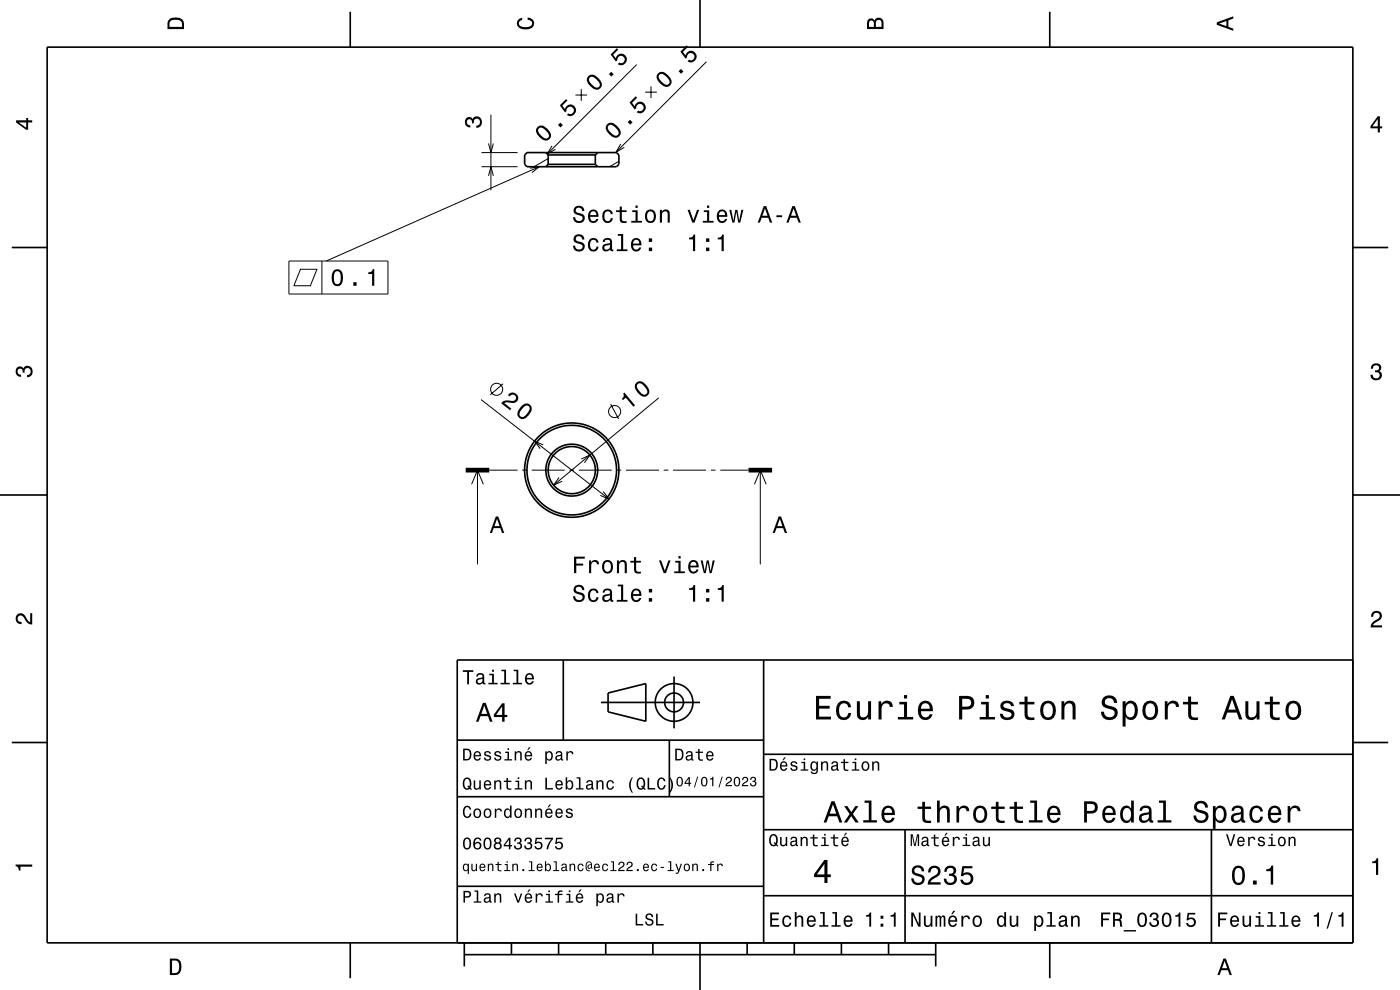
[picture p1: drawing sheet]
<svg xmlns="http://www.w3.org/2000/svg" width="297mm" height="210mm" viewBox="0 0 297 210" stroke-linecap="round" stroke-linejoin="round" font-family="sans-serif">
<g fill="none" stroke="#000" stroke-width=".21">
<path d="M123.3 18.9v2.5M135.1 13.7l-19 19M136.9 19.6h2.4M138.1 18.3v2.5M149.9 13.1l-19.2 19.2M102.1 35.4h7.7M102.1 32.4h7.7M103.6 30.4l.5 2 .6-2M103.6 37.3l.5-1.9 .6 1.9M104.1 24.3v16.1M112.4 35.7l2-.3-1.6 1.2M114.4 35.4l-45.2 20"/>
<path d="M116.3 33.6l-3 1.8M117.1 30.9l-1 1.8 1.7-1M122.1 20.2h2.4M131.3 34.2l-2 1.2M131.7 30.5l-1 1.8 1.7-1M61.3 55.4h21v7h-21zM63.7 57.1h3.5l-1.4 3.5h-3.5zM68.3 55.4v7M101.3 99.7v20M102 84.8l27.2 21.1M103.8 99.7h6M106.7 81.4l-2.7 2.3"/>
<path d="M110.8 99.7h1M112.8 99.7h7M115.2 94.4l-1.8-.8 1.2 1.6M120.8 99.7h1M122.8 99.7h7M123.3 97.4l1.8-.9-1.1 1.7M129.5 85.7l1.7 3.2M130.8 99.7h1M132.8 99.7h7M139.7 84.4l-22.3 18.5M140.8 99.7h1M142.8 99.7h7"/>
<path d="M150.8 99.7h1M152.8 99.7h6M161.3 99.7v20M100.1 102.7l1.2-3 1.2 3M118.6 101.3l-1.2 1.6 1.9-.8M128 104.3l1.2 1.6-1.9-.8M160.1 102.7l1.2-3 1.2 3"/>
<circle cx="105.4" cy="82.6" r="1.28"/>
<circle cx="130.4" cy="87.3" r="1.28"/>
</g>
<g fill="none" stroke="#000" stroke-width=".35">
<path d="M10 10h277v190h-277zM74.3 2.5v7.5M148.5 0v10M222.7 2.5v7.5M111.8 32.4h19l.5 .5v2l-.5 .5h-19l-.5-.5v-2zM115.8 32.4l.5 .5M116.3 34.9h10M116.3 34.9l-.5 .5M116.3 32.9v2M116.3 32.9h10M126.3 34.9l.5 .5M126.3 32.9v2"/>
<path d="M126.8 32.4l-.5 .5M2.5 52.5h7.5M287 52.5h7.5M0 105h10M287 105h10M119.5 140v17M162 140v60M287 140h-190v60M2.5 157.5h7.5M97 157h65M127.5 149h21M129 147l8-2v8l-8-2z"/>
<path d="M142 157v12M143 143.5v11M287 157.5h7.5M97 169h65M162 176h125M162 160h125M192 176v24M257 176v24M97 188h65M162 190h125M74.3 200v7.5M98.5 202.5h100"/>
<path d="M98.5 200v5M108.5 200v2.5M118.5 200v2.5M128.5 200v2.5M138.5 200v2.5M148.5 200v10M158.5 200v2.5M168.5 200v2.5M178.5 200v2.5M188.5 200v2.5M198.5 200v5M222.7 200v7.5"/>
<circle cx="121.3" cy="99.7" r="5"/>
<circle cx="121.3" cy="99.7" r="5.5"/>
<circle cx="121.3" cy="99.7" r="10"/>
<circle cx="121.3" cy="99.7" r="9.5"/>
<circle cx="143" cy="149" r="2"/>
<circle cx="143" cy="149" r="4"/>
</g>
<path d="M98.8 99.7h5M158.8 99.7h5" fill="none" stroke="#000" stroke-width="1" stroke-linecap="butt"/>
<g fill="#000">
<path d="M36 4a2.18 2.18 0 0 0-.5 2.2h3.5v-1.2a1.43 1.43 0 0 0-1.7-1.3zM36.3 4.4a2.15 2.15 0 0 1 2.2 .3l.1 1h-2.6v-1z" fill-rule="evenodd"/>
<path d="M109.9 4.2l.9-.4v.4a.7 .7 0 0 0-.7 .5 .7 .7 0 0 0 .3 .8 1.7 1.7 0 0 0 2.5-.5 .9 .9 0 0 0-1-.8v-.5a1.24 1.24 0 0 1 1.4 1.1 1.24 1.24 0 0 1-1 1.4 2.22 2.22 0 0 1-2.5-.7l-.2-.5z" fill-rule="evenodd"/>
<path d="M124.8 16.2a1.43 1.43 0 0 0 .4 2.1 1.42 1.42 0 0 0 2.2 .4 1.42 1.42 0 0 0-.5-2.1 1.51 1.51 0 0 0-2.1-.4zM125.1 16.4l.3-.1a2.38 2.38 0 0 1 1.9 1.8l-.5 .5a2.38 2.38 0 0 1-1.9-1.9zM129.7 15.2l-.5 .5 .5 .5 .5-.4zM130.9 10.2l-1.4 1.4 1.2 1.5 .2-.3a.79 .79 0 0 1 .7-1 .79 .79 0 0 1 .9 .8 .79 .79 0 0 1-.9 .8l-.2-.1-.3 .3a1.21 1.21 0 0 0 1.8-.3 1.21 1.21 0 0 0-.6-1.8 1.21 1.21 0 0 0-1.7 .9l-.5-.8 1.1-1.1z" fill-rule="evenodd"/>
<path d="M139.6 15.5a1.43 1.43 0 0 0 .4 2.2 1.41 1.41 0 0 0 2.2 .4 1.42 1.42 0 0 0-.5-2.1 1.52 1.52 0 0 0-2.1-.5zM139.9 15.8l.3-.1a2.37 2.37 0 0 1 1.8 1.8l-.4 .5a2.37 2.37 0 0 1-1.9-1.9zM144 15.1l.5 .5 .5-.4-.5-.6zM145.7 9.6l-1.4 1.4 1.2 1.5 .2-.3a.8 .8 0 0 1 .7-1.1 .8 .8 0 0 1 .9 1 .8 .8 0 0 1-1.1 .6l-.4 .3a1.21 1.21 0 0 0 1.9-.3 1.21 1.21 0 0 0-.6-1.8 1.21 1.21 0 0 0-1.7 .9l-.5-.8 1.1-1.1z" fill-rule="evenodd"/>
<path d="M184.2 4.2l-.3 .7v1.3h3.5v-1.3a.98 .98 0 0 0-.7-1.1 .98 .98 0 0 0-1.2 .6 .84 .84 0 0 0-1.3-.2zM184.5 4.5a.54 .54 0 0 1 .6-.1 .54 .54 0 0 1 .3 .6v.7h-1zM185.9 4.4a.62 .62 0 0 1 .8-.1 .62 .62 0 0 1 .3 .6v.8h-1.2z" fill-rule="evenodd"/>
<path d="M258.1 4.7v.6l3.5 1.2v-.4l-1-.4v-1.4l1-.4v-.4zM258.6 5l1.6-.5v1z" fill-rule="evenodd"/>
<path d="M3.4 25.5v.5l2.1 1.5h.5v-1.5h.8v-.5h-.8v-.5h-.4v.5zM4 26h1.6v1.1z" fill-rule="evenodd"/>
<path d="M98.9 25.1a.86 .86 0 0 1 1.4 .1 1.06 1.06 0 0 1 1.3-.5 1.06 1.06 0 0 1 .6 1.2 1.1 1.1 0 0 1-1.2 1.2v-.4a.71 .71 0 0 0 .8-1 .71 .71 0 0 0-1.2-.1l-.1 .6h-.4a.61 .61 0 0 0-.3-.8 .61 .61 0 0 0-.8 .2 .61 .61 0 0 0 .2 .8l.6 .2v.4a1.15 1.15 0 0 1-1.1-.6 1.15 1.15 0 0 1 .2-1.3z" fill-rule="evenodd"/>
<path d="M114 26.9a1.44 1.44 0 0 0 .4 2.2 1.41 1.41 0 0 0 2.2 .4 1.42 1.42 0 0 0-.4-2.1 1.51 1.51 0 0 0-2.2-.5zM114.3 27.2l.3-.1a2.38 2.38 0 0 1 1.9 1.8l-.5 .5a2.38 2.38 0 0 1-1.9-1.9zM118.4 26.5l.5 .5 .5-.5-.5-.5zM120.1 21l-1.3 1.3 1.1 1.6 .3-.3a.8 .8 0 0 1 .7-1.1 .8 .8 0 0 1 .8 1 .8 .8 0 0 1-1.1 .6l-.3 .3a1.21 1.21 0 0 0 1.8-.3 1.21 1.21 0 0 0-.6-1.8 1.21 1.21 0 0 0-1.6 .9l-.6-.8 1.1-1.1z" fill-rule="evenodd"/>
<path d="M128.8 26.3a1.43 1.43 0 0 0 .4 2.2 1.42 1.42 0 0 0 2.2 .4 1.42 1.42 0 0 0-.4-2.1 1.51 1.51 0 0 0-2.2-.5zM129.1 26.6l.3-.1a2.38 2.38 0 0 1 1.9 1.8l-.5 .5a2.38 2.38 0 0 1-1.9-1.9zM133.7 25.4l-.5 .5 .5 .5 .5-.5zM134.9 20.4l-1.3 1.3 1.1 1.6 .3-.3a.79 .79 0 0 1 .6-1 .79 .79 0 0 1 .9 .8 .79 .79 0 0 1-.9 .8l-.2-.1-.3 .3a1.21 1.21 0 0 0 1.8-.3 1.21 1.21 0 0 0-.6-1.8 1.21 1.21 0 0 0-1.7 .9l-.5-.8 1.1-1.1z" fill-rule="evenodd"/>
<path d="M292.3 24.7l-1.6 2.1v.4h1.6v.9h.4v-.9h.5v-.4h-.5v-2.1zM292.3 25.2v1.6h-1.1z" fill-rule="evenodd"/>
<path d="M70.7 57.6a2.68 2.68 0 0 0 .3 3 1.14 1.14 0 0 0 1.7-.9 2.31 2.31 0 0 0-.6-2.5l-.5-.1-.6 .1zM71.2 57.6h.7a2.38 2.38 0 0 1 0 2.6h-.7a2.37 2.37 0 0 1 0-2.6zM75 59.9v.7h.6v-.7zM78.1 57.8v.3h.8v2.5h.5v-3.5h-.3a.77 .77 0 0 1-1 .7z" fill-rule="evenodd"/>
<path d="M122 43.9a.96 .96 0 0 0-.3 1.1 .96 .96 0 0 0 .9 .6 .77 .77 0 0 1 .9 .9 .84 .84 0 0 1-.9 .4 .84 .84 0 0 1-.6-.8h-.4a1.21 1.21 0 0 0 1.4 1.3 1.21 1.21 0 0 0 .8-1.9l-.8-.3a.72 .72 0 0 1-.9-.6 .7 .7 0 0 1 .8-.5 .7 .7 0 0 1 .6 .7h.5a1.17 1.17 0 0 0-.7-1.1 1.17 1.17 0 0 0-1.3 .2zM125 44.8a1.55 1.55 0 0 0 .8 2.5 1.07 1.07 0 0 0 1.1-.9h-.4l-.2 .4-.4 .1a.76 .76 0 0 1-.7-.9h1.8a1.17 1.17 0 0 0-.5-1.4 1.17 1.17 0 0 0-1.5 .2zM125.4 45a.66 .66 0 0 1 .8-.1 .66 .66 0 0 1 .3 .7h-1.3zM128.1 44.8a1.53 1.53 0 0 0 .8 2.5 1.07 1.07 0 0 0 1.1-1h-.4a.67 .67 0 0 1-.6 .6 .67 .67 0 0 1-.7-.6 1.11 1.11 0 0 1 .6-1.5 .59 .59 0 0 1 .7 .6h.4a1.09 1.09 0 0 0-.8-.9 1.09 1.09 0 0 0-1.1 .3zM131.5 43.8v.8h-.8v.4h.8v1.8a1.05 1.05 0 0 0 1.4 .5v-.4a.68 .68 0 0 1-1-.3v-1.6h1v-.4h-1v-.8zM134.1 44.6v.4h.7v1.9h-.9v.3h2.3v-.3h-.9v-2.3zM134.8 43.6v.5h.5v-.5zM137.1 44.8a1.53 1.53 0 0 0 .9 2.5 1.48 1.48 0 0 0 1.2-1.4 1.48 1.48 0 0 0-1.2-1.5l-.5 .1zM137.5 45.1a.67 .67 0 0 1 .7-.3 .67 .67 0 0 1 .5 .6 1.11 1.11 0 0 1-.7 1.5 1.17 1.17 0 0 1-.5-1.8zM140 44.5v2.7h.4v-1.5a.63 .63 0 0 1 .6-.9 .63 .63 0 0 1 .6 .7v1.7h.5v-1.8a.89 .89 0 0 0-.6-.9 .89 .89 0 0 0-1.1 .4v-.4zM145.9 44.5l1 2.7h.4l1-2.7h-.4l-.8 2.2-.8-2.2zM149.3 44.6v.4h.7v1.9h-.9v.3h2.3v-.3h-1v-2.3zM150 43.6v.5h.5v-.5zM152.4 44.8a1.54 1.54 0 0 0 .8 2.5 1.06 1.06 0 0 0 1-.9h-.4l-.2 .4-.4 .1a.76 .76 0 0 1-.7-.9h1.8a1.16 1.16 0 0 0-.5-1.4 1.16 1.16 0 0 0-1.4 .2zM152.7 45a.66 .66 0 0 1 .8-.1 .66 .66 0 0 1 .3 .7h-1.3zM154.7 44.5l.7 2.7h.4l.4-2.3 .4 2.3h.4l.7-2.7h-.4l-.5 2.3-.4-2.3h-.4l-.4 2.3-.5-2.3zM162 43.7l-1.3 3.5h.5l.4-1h1.4l.3 1h.5l-1.3-3.5zM162.3 44.2l.5 1.6h-1.1zM164.7 45.7v.4h1.2v-.4zM168.1 43.7l-1.3 3.5h.5l.4-1h1.3l.4 1h.5l-1.3-3.5zM168.4 44.2l.5 1.6h-1.1z" fill-rule="evenodd"/>
<path d="M122 50a.96 .96 0 0 0-.3 1 .96 .96 0 0 0 .9 .7 .77 .77 0 0 1 .9 .9 .84 .84 0 0 1-.9 .3 .84 .84 0 0 1-.6-.8h-.4a1.21 1.21 0 0 0 1.4 1.3 1.21 1.21 0 0 0 .8-1.8l-.8-.3a.72 .72 0 0 1-.9-.7 .7 .7 0 0 1 .8-.5 .7 .7 0 0 1 .6 .7h.5a1.17 1.17 0 0 0-.7-1.1 1.17 1.17 0 0 0-1.3 .3zM125 50.8a1.53 1.53 0 0 0 .9 2.6 1.06 1.06 0 0 0 1.1-1.1h-.5a.67 .67 0 0 1-.6 .7 .67 .67 0 0 1-.7-.6 1.12 1.12 0 0 1 .7-1.5 .59 .59 0 0 1 .6 .6h.5a1.09 1.09 0 0 0-.8-1 1.09 1.09 0 0 0-1.2 .3zM128.1 50.7l-.2 .7h.4a.55 .55 0 0 1 .6-.6 .55 .55 0 0 1 .4 .8h-.2a1 1 0 0 0-1 .3 1 1 0 0 0-.3 1 .93 .93 0 0 0 1.6 0l.2 .3 .5 .1v-.4h-.2l-.1-1.6a1.02 1.02 0 0 0-1.7-.6zM128.3 52.2l1.1-.3a.77 .77 0 0 1-.2 .9 .77 .77 0 0 1-.9 .1zM131.1 49.6v.4h.7v2.9h-1v.4h2.3v-.4h-.9v-3.3zM134.1 50.8a1.54 1.54 0 0 0 .8 2.6 1.07 1.07 0 0 0 1.1-.9h-.4l-.2 .3-.4 .2a.76 .76 0 0 1-.7-1h1.8a1.17 1.17 0 0 0-.5-1.3 1.17 1.17 0 0 0-1.5 .1zM134.5 51.1a.66 .66 0 0 1 .8-.2 .66 .66 0 0 1 .3 .8h-1.3zM137.6 52.5v.8h.7v-.8zM137.6 50.6v.7h.7v-.7z" fill-rule="evenodd"/>
<path d="M146.2 50.4v.4h.8v2.5h.5v-3.6h-.4a.77 .77 0 0 1-.9 .7zM149.8 52.5v.8h.7v-.8zM149.8 50.6v.7h.7v-.7zM152.3 50.4v.4h.8v2.5h.4v-3.6h-.3a.77 .77 0 0 1-.9 .7z" fill-rule="evenodd"/>
<path d="M291.1 77.4a1.08 1.08 0 0 1 1.4-.2 1.08 1.08 0 0 1 .4 1.2l-.3 .3a1.06 1.06 0 0 1 .5 1.3 1.06 1.06 0 0 1-1.2 .7 1.1 1.1 0 0 1-1.2-1.2h.5a.71 .71 0 0 0 1 .8 .71 .71 0 0 0 .1-1.3h-.6v-.4a.61 .61 0 0 0 .8-.3 .61 .61 0 0 0-.2-.8 .61 .61 0 0 0-.9 .2l-.1 .5h-.5z" fill-rule="evenodd"/>
<path d="M3.6 78a.86 .86 0 0 1 1.4 .2 1.06 1.06 0 0 1 1.2-.6 1.06 1.06 0 0 1 .7 1.2 1.1 1.1 0 0 1-1.2 1.2v-.4a.71 .71 0 0 0 .8-1 .71 .71 0 0 0-1.3-.1v.6h-.4a.61 .61 0 0 0-.3-.8 .61 .61 0 0 0-.8 .2 .61 .61 0 0 0 .2 .8l.6 .2v.4a1.15 1.15 0 0 1-1.2-.6 1.15 1.15 0 0 1 .3-1.3z" fill-rule="evenodd"/>
<path d="M107.8 83.8l.3 .3a.71 .71 0 0 1 1-.4 .71 .71 0 0 1 .3 1 .71 .71 0 0 1-.9 .3 1.8 1.8 0 0 0-2.2 .5l1.9 1.5 .3-.3-1.5-1.2a2.22 2.22 0 0 1 1.9 0 1.15 1.15 0 0 0 .9-1.7 1.15 1.15 0 0 0-2 0zM110.9 85.9a2.3 2.3 0 0 0-1.1 2.4 1.14 1.14 0 0 0 1.9 .3 2.31 2.31 0 0 0 1-2.4 1.14 1.14 0 0 0-1.8-.3zM111.1 86.3l.4-.2a.63 .63 0 0 1 .6 0 .63 .63 0 0 1 .3 .7 2.73 2.73 0 0 1-1.7 1.7l-.5-.4a2.16 2.16 0 0 1 .9-1.8z" fill-rule="evenodd"/>
<path d="M132.2 83.5a.77 .77 0 0 1-.3 1.1l.2 .3 .7-.5 1.6 1.9 .3-.3-2.2-2.7zM135.1 81.1a1.43 1.43 0 0 0 .2 2.2 1.41 1.41 0 0 0 2.1 .6 1.41 1.41 0 0 0-.3-2.2 1.5 1.5 0 0 0-2-.6zM135.3 81.4l.3-.1a2.38 2.38 0 0 1 1.7 2l-.5 .4a2.38 2.38 0 0 1-1.7-2z" fill-rule="evenodd"/>
<path d="M105.2 109.6l-1.3 3.5h.5l.3-1.1h1.4l.4 1.1h.5l-1.3-3.5zM105.4 110.1l.6 1.5h-1.1z" fill-rule="evenodd"/>
<path d="M165.2 109.6l-1.3 3.5h.5l.3-1.1h1.4l.4 1.1h.5l-1.3-3.5zM165.4 110.1l.6 1.5h-1.1z" fill-rule="evenodd"/>
<path d="M3.6 130.4a1.22 1.22 0 0 1 2 .7l.4 .6 .4 .3v-1.9h.4v2.4a1.8 1.8 0 0 1-1.7-1.4 .71 .71 0 0 0-.9-.5 .71 .71 0 0 0-.5 .8 .71 .71 0 0 0 .9 .5v.5a1.18 1.18 0 0 1-1.2-.7 1.18 1.18 0 0 1 .2-1.3z" fill-rule="evenodd"/>
<path d="M121.8 118.1v3.5h.4v-1.6h1.5v-.4h-1.5v-1.1h1.9v-.4zM125 118.9v2.7h.4v-1.6a.66 .66 0 0 1 .4-.8 .66 .66 0 0 1 .8 .3v.2h.5a.89 .89 0 0 0-.7-.9 .89 .89 0 0 0-1 .5v-.4zM128 119.2a1.53 1.53 0 0 0 .9 2.5 1.48 1.48 0 0 0 1.2-1.5 1.48 1.48 0 0 0-1.2-1.4l-.5 .1zM128.4 119.4a.67 .67 0 0 1 .7-.2 .67 .67 0 0 1 .5 .6 1.11 1.11 0 0 1-.7 1.5 1.17 1.17 0 0 1-.5-1.9zM130.9 118.9v2.7h.4v-1.6a.63 .63 0 0 1 .5-.8 .63 .63 0 0 1 .7 .7v1.7h.5v-1.8a.89 .89 0 0 0-.6-1 .89 .89 0 0 0-1.1 .5v-.4zM134.5 118.2v.8h-.8v.3h.8v1.8a1.04 1.04 0 0 0 1.5 .6v-.4a.68 .68 0 0 1-1-.4v-1.6h1v-.3h-1v-.8zM139.8 118.9l1 2.7h.5l1-2.7h-.5l-.8 2.2-.7-2.2zM143.2 119v.3h.7v1.9h-.9v.4h2.3v-.4h-.9v-2.2zM143.9 118v.5h.5v-.5zM146.3 119.2a1.54 1.54 0 0 0 .8 2.5 1.06 1.06 0 0 0 1.1-.9h-.5l-.2 .4-.4 .1a.75 .75 0 0 1-.7-.9h1.8a1.16 1.16 0 0 0-.5-1.4 1.16 1.16 0 0 0-1.4 .2zM146.6 119.4a.66 .66 0 0 1 .8-.2 .66 .66 0 0 1 .4 .8h-1.4zM148.6 118.9l.7 2.7h.4l.4-2.3 .4 2.3h.5l.6-2.7h-.4l-.4 2.3-.4-2.3h-.5l-.4 2.3-.4-2.3z" fill-rule="evenodd"/>
<path d="M122 124.3a.96 .96 0 0 0-.3 1.1 .96 .96 0 0 0 .9 .6 .77 .77 0 0 1 .9 .9 .84 .84 0 0 1-.9 .4 .84 .84 0 0 1-.6-.8h-.4a1.21 1.21 0 0 0 1.4 1.3 1.21 1.21 0 0 0 .8-1.9l-.8-.3a.72 .72 0 0 1-.9-.6 .7 .7 0 0 1 .8-.5 .7 .7 0 0 1 .6 .7h.5a1.17 1.17 0 0 0-.7-1.1 1.17 1.17 0 0 0-1.3 .2zM125 125.2a1.53 1.53 0 0 0 .9 2.5 1.05 1.05 0 0 0 1.1-1h-.5a.67 .67 0 0 1-.6 .6 .67 .67 0 0 1-.7-.6 1.12 1.12 0 0 1 .7-1.5 .59 .59 0 0 1 .6 .6h.5a1.09 1.09 0 0 0-.8-.9 1.09 1.09 0 0 0-1.2 .3zM128.1 125.1l-.2 .6h.4a.55 .55 0 0 1 .6-.5 .55 .55 0 0 1 .4 .7l-.2 .1a1 1 0 0 0-1 .2 1 1 0 0 0-.3 1.1 .94 .94 0 0 0 1.6 0l.2 .3h.5v-.3l-.2-.1-.1-1.6a1.02 1.02 0 0 0-1.7-.5zM128.3 126.6l1.1-.3a.77 .77 0 0 1-.2 .8 .77 .77 0 0 1-.9 .1zM131.1 124v.4h.7v2.9h-1v.3h2.3v-.3h-.9v-3.3zM134.1 125.2a1.54 1.54 0 0 0 .8 2.5 1.06 1.06 0 0 0 1.1-.8h-.4l-.2 .3-.4 .1a.76 .76 0 0 1-.7-.9h1.8a1.17 1.17 0 0 0-.5-1.4 1.17 1.17 0 0 0-1.5 .2zM134.5 125.4a.66 .66 0 0 1 .8-.1 .66 .66 0 0 1 .3 .7h-1.3zM137.6 126.9v.7h.7v-.7zM137.6 124.9v.8h.7v-.8z" fill-rule="evenodd"/>
<path d="M146.2 124.8v.3h.8v2.5h.5v-3.5h-.4a.77 .77 0 0 1-.9 .7zM149.8 126.9v.7h.7v-.7zM149.8 124.9v.8h.7v-.8zM152.3 124.8v.3h.8v2.5h.4v-3.5h-.3a.77 .77 0 0 1-.9 .7z" fill-rule="evenodd"/>
<path d="M291.2 129.9a1.18 1.18 0 0 1 1.9 .3 1.18 1.18 0 0 1-1 1.7l-.5 .3-.3 .5h1.9v.4h-2.4a1.8 1.8 0 0 1 1.4-1.8 .71 .71 0 0 0 .5-.8 .71 .71 0 0 0-.9-.5 .71 .71 0 0 0-.5 .8h-.4z" fill-rule="evenodd"/>
<path d="M98.2 158.8v2.5h.9a1.37 1.37 0 0 0 .7-2.2 1.56 1.56 0 0 0-1.6-.3zM98.6 159.1a.98 .98 0 0 1 1.1 .7 .98 .98 0 0 1-.6 1.2h-.5zM100.7 159.6a1.04 1.04 0 0 0-.2 1.2 1.04 1.04 0 0 0 1 .5l.5-.5h-.3l-.4 .3a.54 .54 0 0 1-.5-.7h1.3a.83 .83 0 0 0-.4-.9 .83 .83 0 0 0-1 .1zM100.9 159.7l.2-.1a.47 .47 0 0 1 .5 .1 .47 .47 0 0 1 .1 .5h-.9zM102.9 159.5l-.2 .1a.69 .69 0 0 0 .9 .9l.2 .1a.43 .43 0 0 1-.4 .5 .43 .43 0 0 1-.4-.4h-.3a.74 .74 0 0 0 .9 .7 .74 .74 0 0 0 .5-1l-1-.4a.38 .38 0 0 1 .3-.5 .38 .38 0 0 1 .4 .4h.3a.78 .78 0 0 0-1.2-.4zM105.1 159.5l-.2 .1a.69 .69 0 0 0 .9 .9l.2 .1a.43 .43 0 0 1-.4 .5 .43 .43 0 0 1-.5-.4h-.3a.74 .74 0 0 0 .9 .7 .74 .74 0 0 0 .5-1l-.9-.4a.38 .38 0 0 1 .3-.5 .38 .38 0 0 1 .4 .4h.3a.77 .77 0 0 0-1.2-.4zM107.2 159.4v.3h.5v1.3h-.7v.3h1.6v-.3h-.6v-1.6zM107.7 158.7v.4h.3v-.4zM109.2 159.4v1.9h.3v-1.1a.45 .45 0 0 1 .4-.6 .45 .45 0 0 1 .5 .5v1.2h.3v-1.3a.63 .63 0 0 0-.5-.7 .63 .63 0 0 0-.7 .4v-.3zM112.2 158.5l-.4 .6h.3l.5-.6zM111.5 159.6a1.04 1.04 0 0 0-.2 1.2 1.04 1.04 0 0 0 1.1 .5l.5-.5h-.3l-.5 .3a.54 .54 0 0 1-.5-.7h1.3a.83 .83 0 0 0-.4-.9 .83 .83 0 0 0-1 .1zM111.8 159.7l.1-.1a.48 .48 0 0 1 .5 .1 .48 .48 0 0 1 .2 .5h-1zM115.7 159.4v2.7h.3v-1.1a.66 .66 0 0 0 .7 .4 .66 .66 0 0 0 .5-.6 .91 .91 0 0 0 0-1.1 .91 .91 0 0 0-1-.3l-.2 .3v-.3zM116.1 159.8a.45 .45 0 0 1 .5-.2 .45 .45 0 0 1 .3 .4 .65 .65 0 0 1 .1 .8 .65 .65 0 0 1-.7 .2 .98 .98 0 0 1-.2-1.2zM118.1 159.5l-.2 .4h.3a.39 .39 0 0 1 .4-.3 .39 .39 0 0 1 .3 .5h-.1a.65 .65 0 0 0-1 .4 .65 .65 0 0 0 .6 .9l.6-.3 .1 .2h.4v-.2l-.2-.1v-1.1a.72 .72 0 0 0-.5-.6 .72 .72 0 0 0-.7 .2zM118.2 160.6l.8-.3a.55 .55 0 0 1-.2 .7 .55 .55 0 0 1-.6 0zM120.1 159.4v1.9h.4v-1.1a.47 .47 0 0 1 .2-.6 .47 .47 0 0 1 .6 .2v.2h.4a.64 .64 0 0 0-.5-.7 .64 .64 0 0 0-.8 .4v-.3z" fill-rule="evenodd"/>
<path d="M98.2 142.2v.3h.9v2.7h.4v-2.7h.9v-.3zM101.3 143l-.3 .5h.4a.47 .47 0 0 1 .5-.4 .47 .47 0 0 1 .4 .6l-.2 .1a.84 .84 0 0 0-1 .2 .84 .84 0 0 0 0 1.1 .9 .9 0 0 0 1.3-.2l.1 .2 .5 .1v-.3l-.3-.1v-1.3a.87 .87 0 0 0-1.4-.5zM101.4 144.3l.9-.3a.66 .66 0 0 1-.1 .7 .66 .66 0 0 1-.8 .1zM103.8 142.9v.3h.6v1.6h-.8v.4h2v-.4h-.8v-1.9zM104.4 142.1v.4h.4v-.4zM106.4 142.1v.3h.6v2.4h-.8v.4h1.9v-.4h-.7v-2.7zM109 142.1v.3h.6v2.4h-.8v.4h1.9v-.4h-.7v-2.7zM111.6 143.1a1.32 1.32 0 0 0 .7 2.1 .9 .9 0 0 0 .9-.7h-.3l-.2 .3-.4 .1a.65 .65 0 0 1-.6-.8h1.6a1 1 0 0 0-.4-1.2 1 1 0 0 0-1.3 .2zM111.9 143.3a.57 .57 0 0 1 .7-.1 .57 .57 0 0 1 .3 .6h-1.2z" fill-rule="evenodd"/>
<path d="M102.4 149.1l-1.4 4h.5l.4-1.2h1.6l.4 1.2h.6l-1.5-4zM102.7 149.7l.7 1.7h-1.3zM106.5 149.2l-1.7 2.4v.5h1.7v1h.5v-1h.6v-.5h-.6v-2.4zM106.5 149.9v1.7h-1.3z" fill-rule="evenodd"/>
<path d="M143.2 158.8v2.5h.9a1.37 1.37 0 0 0 .7-2.2 1.56 1.56 0 0 0-1.6-.3zM143.6 159.1a.98 .98 0 0 1 1.1 .7 .98 .98 0 0 1-.6 1.2h-.5zM145.7 159.5l-.2 .4h.3a.39 .39 0 0 1 .5-.3 .39 .39 0 0 1 .3 .5h-.2a.65 .65 0 0 0-.9 .4 .65 .65 0 0 0 .5 .9l.7-.3v.2h.4v-.2l-.1-.1-.1-1.1a.73 .73 0 0 0-.4-.6 .73 .73 0 0 0-.8 .2zM145.8 160.6l.8-.3a.55 .55 0 0 1-.1 .7 .55 .55 0 0 1-.7 0zM148.1 158.9v.5h-.5v.3h.5v1.3a.75 .75 0 0 0 1 .4v-.3a.48 .48 0 0 1-.7-.3v-1.1h.7v-.3h-.7v-.5zM150 159.6a1.04 1.04 0 0 0-.2 1.2 1.04 1.04 0 0 0 1.1 .5l.5-.5h-.4l-.4 .3a.54 .54 0 0 1-.5-.7h1.3a.83 .83 0 0 0-.4-.9 .83 .83 0 0 0-1 .1zM150.3 159.7l.1-.1a.48 .48 0 0 1 .5 .1 .48 .48 0 0 1 .2 .5h-1z" fill-rule="evenodd"/>
<path d="M173.1 147.6v5h3.2v-.6h-2.5v-1.7h2.2v-.6h-2.2v-1.5h2.4v-.6zM177.8 149.2a2.59 2.59 0 0 0 .5 3.4 1.58 1.58 0 0 0 2.3-1.4h-.6a.95 .95 0 0 1-.9 1 .95 .95 0 0 1-1-.9 1.59 1.59 0 0 1 .9-2.1 .85 .85 0 0 1 .9 .8h.7a1.56 1.56 0 0 0-1.1-1.3 1.56 1.56 0 0 0-1.7 .5zM181.8 148.8v2.5a1.27 1.27 0 0 0 .9 1.4 1.27 1.27 0 0 0 1.5-.7v.6h.6v-3.8h-.6v2.2a.92 .92 0 0 1-.6 1.1 .92 .92 0 0 1-1.2-.4v-2.9zM186.4 148.8v3.8h.6v-2.2a.95 .95 0 0 1 .5-1.1 .95 .95 0 0 1 1.2 .3l.1 .4h.6a1.28 1.28 0 0 0-1-1.4 1.28 1.28 0 0 0-1.4 .8v-.6zM190.8 148.9v.5h1v2.7h-1.3v.5h3.2v-.5h-1.3v-3.2zM191.8 147.4v.8h.6v-.8zM195.1 149.2a2.62 2.62 0 0 0 .5 3.4 1.57 1.57 0 0 0 2.2-1.1h-.6l-.3 .5-.5 .2a1.08 1.08 0 0 1-1-1.3h2.5a1.66 1.66 0 0 0-.7-2 1.66 1.66 0 0 0-2.1 .3zM195.6 149.5a.94 .94 0 0 1 1.2-.2 .94 .94 0 0 1 .5 1h-1.9zM203.5 147.6v5h.6v-2.1h.8a1.47 1.47 0 0 0 1.8-1.2 1.47 1.47 0 0 0-1.5-1.7zM204.1 148.2a1.6 1.6 0 0 1 1.8 .5 .86 .86 0 0 1 0 .9 .86 .86 0 0 1-.9 .3h-.9zM208.1 148.9v.5h1v2.7h-1.3v.5h3.3v-.5h-1.3v-3.2zM209.1 147.4v.8h.7v-.8zM212.6 148.9a1.08 1.08 0 0 0-.3 1.2 1.08 1.08 0 0 0 1 .7l1.1 .4a.57 .57 0 0 1 .2 .6 .57 .57 0 0 1-.5 .4 .96 .96 0 0 1-1.4-.8h-.6a1.6 1.6 0 0 0 1.3 1.4 1.6 1.6 0 0 0 1.7-.8 1.13 1.13 0 0 0-1-1.6l-1.1-.3-.2-.4a.87 .87 0 0 1 .9-.5 .87 .87 0 0 1 .8 .6h.6a1.41 1.41 0 0 0-2.1-1.1zM217.4 147.8v1.1h-1.1v.5h1.1v2.6l.2 .4 .4 .3h1.4v-.5a.97 .97 0 0 1-1.4-.5v-2.3h1.4v-.5h-1.4v-1.1zM221.1 149.2a2.56 2.56 0 0 0 .5 3.4 1.72 1.72 0 0 0 1.8-.2 1.72 1.72 0 0 0 .6-1.7 1.7 1.7 0 0 0-.9-1.9 1.7 1.7 0 0 0-2 .4zM221.6 149.6a.96 .96 0 0 1 1-.4 .96 .96 0 0 1 .7 .8 1.59 1.59 0 0 1-1 2.2 1.19 1.19 0 0 1-1-1.5zM225.2 148.8v3.8h.6v-2.2a.97 .97 0 0 1 .5-1.1 .97 .97 0 0 1 1.1 .2l.1 .7v2.4h.7v-2.5a1.27 1.27 0 0 0-.9-1.4 1.27 1.27 0 0 0-1.5 .6v-.5zM234.1 147.9a1.38 1.38 0 0 0-.3 1.5 1.38 1.38 0 0 0 1.3 .9 1.25 1.25 0 0 1 1.4 .9 1.15 1.15 0 0 1-1.3 .9 1.15 1.15 0 0 1-1-1.1h-.7a1.8 1.8 0 0 0 1.7 1.8 1.8 1.8 0 0 0 1.9-1.6 1.46 1.46 0 0 0-1.5-1.4l-.6-.2a.83 .83 0 0 1-.5-1.1 .83 .83 0 0 1 1.2-.3l.5 .5 .1 .4h.7a1.67 1.67 0 0 0-1-1.6 1.67 1.67 0 0 0-1.9 .4zM238.2 148.8v5.3h.6v-2.1a1.32 1.32 0 0 0 1.4 .7 1.32 1.32 0 0 0 1.1-1.1 2.43 2.43 0 0 0-.8-2.8 1.21 1.21 0 0 0-1.7 .5v-.5zM239.1 149.6a.9 .9 0 0 1 .9-.4 .9 .9 0 0 1 .7 .8 1.61 1.61 0 0 1-.9 2.2 1.18 1.18 0 0 1-1-1.5zM242.8 149.2a2.56 2.56 0 0 0 .5 3.4 1.72 1.72 0 0 0 1.8-.2 1.72 1.72 0 0 0 .6-1.7 1.7 1.7 0 0 0-.9-1.9 1.7 1.7 0 0 0-2 .4zM243.3 149.6a.96 .96 0 0 1 1-.4 .96 .96 0 0 1 .7 .8 1.59 1.59 0 0 1-1 2.2 1.19 1.19 0 0 1-1-1.5zM247.1 148.8v3.8h.6v-2.2a.95 .95 0 0 1 .5-1.1 .95 .95 0 0 1 1.2 .3l.1 .4h.6a1.28 1.28 0 0 0-1-1.4 1.28 1.28 0 0 0-1.4 .8v-.6zM252 147.8v1.1h-1v.5h1l.1 2.6 .2 .4 .4 .3h1.4v-.5a.97 .97 0 0 1-1.4-.5v-2.3h1.4v-.5h-1.4v-1.1zM261 147.6l-1.8 5h.6l.6-1.4h2l.5 1.4h.7l-1.9-5zM261.4 148.3l.7 2.2h-1.5zM264.2 148.8v2.5a1.27 1.27 0 0 0 .9 1.4 1.27 1.27 0 0 0 1.5-.7v.6h.6v-3.8h-.6v2.2a.92 .92 0 0 1-.6 1.1 .92 .92 0 0 1-1.1-.4l-.1-2.9zM269.4 147.8v1.1h-1.1v.5h1.1v2.6l.2 .4 .4 .3 .7 .1 .8-.1v-.5a.97 .97 0 0 1-1.4-.5l-.1-2.3h1.5v-.5h-1.5v-1.1zM273.1 149.2a2.56 2.56 0 0 0 .6 3.4 1.72 1.72 0 0 0 1.8-.2 1.72 1.72 0 0 0 .6-1.7 1.7 1.7 0 0 0-.9-1.9 1.7 1.7 0 0 0-2.1 .4zM273.6 149.6a.96 .96 0 0 1 1-.4 .96 .96 0 0 1 .7 .8 1.59 1.59 0 0 1-.9 2.2 1.19 1.19 0 0 1-1.1-1.5z" fill-rule="evenodd"/>
<path d="M98.4 178a1.44 1.44 0 0 0 .7 2.2 1.45 1.45 0 0 0 .6-2.2 .79 .79 0 0 0-1.3 0zM98.8 178h.5a1.69 1.69 0 0 1 0 1.9h-.5a1.71 1.71 0 0 1 0-1.9zM100.8 177.8a1.72 1.72 0 0 0 .1 2.3 .83 .83 0 0 0 1.1-.2 .83 .83 0 0 0-.1-1.1 .83 .83 0 0 0-1.2 0 .74 .74 0 0 1 .6-.9l.3 .1 .2 .3h.3a.8 .8 0 0 0-.5-.6 .8 .8 0 0 0-.8 .1zM100.7 179.4a.55 .55 0 0 1 1.1 0 .55 .55 0 0 1-1.1 0zM102.8 178a1.44 1.44 0 0 0 .6 2.2 1.45 1.45 0 0 0 .7-2.2 .79 .79 0 0 0-1.3 0zM103.2 178h.5a1.71 1.71 0 0 1 0 1.9h-.5a1.69 1.69 0 0 1 0-1.9zM105 177.8l-.1 .2a.57 .57 0 0 0 .2 .8 .78 .78 0 0 0-.1 1.2 .78 .78 0 0 0 1.2 0 .78 .78 0 0 0-.2-1.2 .68 .68 0 0 0 .2-1 .68 .68 0 0 0-.9-.1zM105.1 179.5a.51 .51 0 0 1 1 0 .51 .51 0 0 1-1 0zM105.2 178.3a.42 .42 0 0 1 .8 0 .42 .42 0 0 1-.8 0zM108 177.7l-1.1 1.5v.3h1.1v.7h.3v-.7h.3v-.3h-.3v-1.5zM108 178.1v1.1h-.8zM109.3 177.8l-.2 .7h.3a.44 .44 0 0 1 .2-.6 .44 .44 0 0 1 .6 .2 .44 .44 0 0 1-.1 .6h-.4v.3a.52 .52 0 0 1 .7 .3 .52 .52 0 0 1-.4 .7 .52 .52 0 0 1-.6-.4v-.2h-.4a.84 .84 0 0 0 1.1 .8 .84 .84 0 0 0 .4-1.3l-.1-.1a.72 .72 0 0 0 0-1.1 .72 .72 0 0 0-1.1 .1zM111.5 177.8l-.3 .7h.4a.44 .44 0 0 1 .2-.6 .44 .44 0 0 1 .6 .2 .44 .44 0 0 1-.2 .6h-.3v.3a.52 .52 0 0 1 .6 .3 .52 .52 0 0 1-.3 .7 .52 .52 0 0 1-.6-.4l-.1-.2h-.3a.84 .84 0 0 0 1.1 .8 .84 .84 0 0 0 .4-1.3l-.2-.1a.72 .72 0 0 0 0-1.1 .72 .72 0 0 0-1 .1zM113.6 177.7l-.2 1.3h.3a.57 .57 0 0 1 .9-.1 .57 .57 0 0 1 0 .9 .57 .57 0 0 1-.9-.3h-.3a.86 .86 0 0 0 1 .7 .86 .86 0 0 0 .6-1.1 .86 .86 0 0 0-1.2-.4l.1-.7h1.1v-.3zM115.6 177.7v.3h1.4a3.7 3.7 0 0 0-1.1 2.2h.4a3.8 3.8 0 0 1 1-2.2v-.3zM118 177.7l-.2 1.3h.3a.57 .57 0 0 1 .8-.1 .57 .57 0 0 1 0 .9 .57 .57 0 0 1-.9-.3h-.3a.86 .86 0 0 0 1.1 .8 .86 .86 0 0 0 .6-1.2 .86 .86 0 0 0-1.3-.4l.1-.7h1.1v-.3z" fill-rule="evenodd"/>
<path d="M98.4 165.2a1.45 1.45 0 0 0 .7 2.3l.5-.2 .3 .3 .2-.2-.3-.3a1.53 1.53 0 0 0-.5-2.2l-.6 .1zM98.8 165.3l.3-.1a1.2 1.2 0 0 1 .5 1.6l-.3-.2-.2 .2 .3 .3-.3 .1a1.21 1.21 0 0 1-.3-1.9zM100.5 165.5v1.3a.63 .63 0 0 0 .4 .7 .63 .63 0 0 0 .8-.3v.3h.3v-2h-.3v1.2a.46 .46 0 0 1-.3 .5 .46 .46 0 0 1-.6-.2v-1.5zM102.8 165.7a1.04 1.04 0 0 0-.1 1.2 1.04 1.04 0 0 0 1 .6l.5-.6h-.3l-.5 .4a.54 .54 0 0 1-.4-.7h1.2a.83 .83 0 0 0-.3-1 .83 .83 0 0 0-1.1 .1zM103.1 165.9l.1-.1a.47 .47 0 0 1 .5 .1 .47 .47 0 0 1 .2 .4h-.9zM104.8 165.5v2h.4v-1.1a.45 .45 0 0 1 .3-.7 .45 .45 0 0 1 .5 .6v1.2h.3v-1.3a.63 .63 0 0 0-.4-.7 .63 .63 0 0 0-.8 .3v-.3zM107.4 165v.6h-.5v.3h.5l.1 1.3a.75 .75 0 0 0 1 .3v-.3l-.7-.1v-.3v-.9h.7v-.3h-.7v-.6zM109.3 165.6v.3h.5v1.3h-.6v.3h1.6v-.3h-.6v-1.6zM109.8 164.9v.3h.4v-.3zM111.4 165.5v2h.3v-1.1a.45 .45 0 0 1 .3-.7 .45 .45 0 0 1 .5 .6v1.2h.4v-1.3a.63 .63 0 0 0-.5-.7 .63 .63 0 0 0-.7 .3v-.3zM115.7 165v2.5h1.6v-.3h-1.3v-2.2zM118 165.7a1.04 1.04 0 0 0-.2 1.2 1.04 1.04 0 0 0 1.1 .6l.5-.6h-.3l-.5 .4a.54 .54 0 0 1-.5-.7h1.3a.83 .83 0 0 0-.3-1 .83 .83 0 0 0-1.1 .1zM118.3 165.9l.1-.1a.47 .47 0 0 1 .5 .1 .47 .47 0 0 1 .2 .4h-1zM120 164.9v2.6h.3v-.3a.66 .66 0 0 0 .7 .3 .66 .66 0 0 0 .6-.6 .9 .9 0 0 0 0-1 .9 .9 0 0 0-1-.3l-.3 .2v-.9zM120.5 165.9a.45 .45 0 0 1 .4-.1 .45 .45 0 0 1 .4 .4v.3a.6 .6 0 0 1-.5 .8 .85 .85 0 0 1-.3-1.4zM122.3 164.9v.2h.5v2.1h-.6v.3h1.6v-.3h-.7v-2.3zM124.6 165.6l-.2 .5h.3a.39 .39 0 0 1 .4-.4 .39 .39 0 0 1 .3 .6h-.1a.65 .65 0 0 0-1 .4 .65 .65 0 0 0 .6 .8l.6-.3 .1 .2 .4 .1v-.3h-.2v-1.1a.73 .73 0 0 0-.5-.6 .73 .73 0 0 0-.7 .1zM124.7 166.7l.8-.2a.55 .55 0 0 1-.2 .6 .55 .55 0 0 1-.6 .1zM126.5 165.5v2h.3v-1.1a.45 .45 0 0 1 .4-.7 .45 .45 0 0 1 .5 .6v1.2h.3v-1.3a.63 .63 0 0 0-.4-.7 .63 .63 0 0 0-.8 .3v-.3zM128.9 165.7a1.04 1.04 0 0 0-.2 1.2 1.04 1.04 0 0 0 1.1 .6l.4-.4v-.3h-.3l-.3 .4a.73 .73 0 0 1-.6-.7 .73 .73 0 0 1 .7-.7l.2 .4h.3a.78 .78 0 0 0-.5-.7 .78 .78 0 0 0-.8 .2zM134 164.9a2.54 2.54 0 0 0 0 3.3h.3a3.1 3.1 0 0 1 0-3.3zM135.3 165.2a1.45 1.45 0 0 0 .6 2.3l.6-.2 .3 .3 .2-.2-.3-.3a1.53 1.53 0 0 0-.6-2.2l-.5 .1zM135.7 165.3l.2-.1a1.2 1.2 0 0 1 .5 1.6l-.2-.2-.2 .2 .3 .3-.4 .1a1.21 1.21 0 0 1-.2-1.9zM137.4 165v2.5h1.6v-.3h-1.3v-2.2zM139.6 165.2a1.45 1.45 0 0 0 .7 2.3 .94 .94 0 0 0 .9-1h-.3a.58 .58 0 0 1-.8 .7 1.49 1.49 0 0 1 0-1.9 .51 .51 0 0 1 .7 .4h.4a.85 .85 0 0 0-.6-.8 .85 .85 0 0 0-1 .3zM142 164.9a3.1 3.1 0 0 1 0 3.3h.2a2.56 2.56 0 0 0 0-3.3z" fill-rule="evenodd"/>
<path d="M98.4 171.2a1.45 1.45 0 0 0 .7 2.3 .94 .94 0 0 0 .9-1h-.3a.59 .59 0 0 1-.8 .7 1.31 1.31 0 0 1 .2-2l.3 .1 .2 .4h.4a.85 .85 0 0 0-.6-.8 .85 .85 0 0 0-1 .3zM100.6 171.7a1.04 1.04 0 0 0-.1 1.3 1.04 1.04 0 0 0 1.1 .5 1.04 1.04 0 0 0 .5-1.3 1.04 1.04 0 0 0-1.2-.7zM100.9 171.9a.48 .48 0 0 1 .5-.1 .48 .48 0 0 1 .3 .4 .66 .66 0 0 1 0 .7 .66 .66 0 0 1-.7 .3 .98 .98 0 0 1-.1-1.3zM102.8 171.7a1.04 1.04 0 0 0-.2 1.3 1.04 1.04 0 0 0 1.2 .5 1.04 1.04 0 0 0 .5-1.3 1.04 1.04 0 0 0-1.2-.7zM103 171.9a.48 .48 0 0 1 .5-.1 .48 .48 0 0 1 .4 .4 .66 .66 0 0 1 0 .7 .66 .66 0 0 1-.7 .3 .97 .97 0 0 1-.2-1.3zM105 171.5v2h.3v-1.1a.47 .47 0 0 1 .2-.6 .47 .47 0 0 1 .6 .2l.1 .1h.3a.64 .64 0 0 0-.5-.6 .64 .64 0 0 0-.7 .4v-.4zM107.1 171.7a1.06 1.06 0 0 0-.2 1.2 1.06 1.06 0 0 0 .9 .6l.4-.3v.3h.3v-2.6h-.3v.9a.63 .63 0 0 0-1.1-.1zM107.4 171.9a.44 .44 0 0 1 .4-.1 .44 .44 0 0 1 .4 .4 .65 .65 0 0 1 0 .7 .65 .65 0 0 1-.7 .3l-.2-.4zM109.3 171.7a1.04 1.04 0 0 0-.1 1.3 1.04 1.04 0 0 0 1.1 .5 1.04 1.04 0 0 0 .5-1.3 1.04 1.04 0 0 0-1.2-.7zM109.5 171.9a.48 .48 0 0 1 .6-.1 .48 .48 0 0 1 .3 .4 .66 .66 0 0 1 0 .7 .66 .66 0 0 1-.7 .3 .98 .98 0 0 1-.2-1.3zM111.4 171.5v2h.3v-1.1a.45 .45 0 0 1 .3-.7 .45 .45 0 0 1 .5 .6v1.2h.4v-1.3a.63 .63 0 0 0-.5-.7 .63 .63 0 0 0-.7 .3v-.3zM113.5 171.5v2h.3v-1.1a.45 .45 0 0 1 .3-.6 .45 .45 0 0 1 .6 .2v1.5h.3v-1.3a.63 .63 0 0 0-.4-.7 .63 .63 0 0 0-.8 .3v-.3zM116.5 170.7l-.3 .6h.2l.5-.6zM115.9 171.7a1.04 1.04 0 0 0-.2 1.2 1.04 1.04 0 0 0 1 .6l.5-.6h-.3l-.4 .4a.54 .54 0 0 1-.5-.7h1.2a.83 .83 0 0 0-.3-1 .83 .83 0 0 0-1 .1zM116.1 171.9l.2-.1a.47 .47 0 0 1 .4 .1 .47 .47 0 0 1 .2 .4h-.9zM118 171.7a1.04 1.04 0 0 0-.2 1.2 1.04 1.04 0 0 0 1.1 .6l.5-.6h-.3l-.5 .4a.53 .53 0 0 1-.5-.7h1.3a.83 .83 0 0 0-.3-1 .83 .83 0 0 0-1.1 .1zM118.3 171.9l.1-.1a.47 .47 0 0 1 .5 .1 .47 .47 0 0 1 .2 .4h-1zM120.2 171.6l-.1 .2a.69 .69 0 0 0 .8 .9l.3 .1a.43 .43 0 0 1-.4 .5 .43 .43 0 0 1-.5-.4h-.3a.74 .74 0 0 0 .9 .7 .74 .74 0 0 0 .5-1.1l-1-.3a.38 .38 0 0 1 .3-.5 .38 .38 0 0 1 .5 .3h.3a.77 .77 0 0 0-1.3-.4z" fill-rule="evenodd"/>
<path d="M143.7 165a1.16 1.16 0 0 0 .5 1.8 1.16 1.16 0 0 0 .5-1.8 .63 .63 0 0 0-1 0zM144 165.1l.2-.1a.98 .98 0 0 1 0 1.6l-.2-.1-.2-.3v-.7zM146.1 164.8l-.9 1.2v.3h.9v.5h.2v-.5h.3v-.3h-.3v-1.2zM146.1 165.2v.8h-.6zM147.9 164.7l-.7 2.3h.2l.7-2.3zM148.9 165a1.15 1.15 0 0 0 .5 1.8 1.16 1.16 0 0 0 .5-1.8 .63 .63 0 0 0-1 0zM149.2 165.1l.2-.1a.98 .98 0 0 1 0 1.6l-.2-.1-.2-.3v-.7zM150.6 165.1v.3h.5v1.4h.2v-2zM153.1 164.7l-.7 2.3h.2l.7-2.3zM154.1 164.9l-.2 .6h.3a.4 .4 0 0 1 .3-.5 .4 .4 0 0 1 .5 .3 .4 .4 0 0 1-.3 .5l-.2 .1a.93 .93 0 0 0-.6 .9h1.4v-.3h-1.1l.5-.4a.67 .67 0 0 0 .5-1 .67 .67 0 0 0-1.1-.2zM155.8 165a1.15 1.15 0 0 0 .5 1.8 1.16 1.16 0 0 0 .5-1.8 .63 .63 0 0 0-1 0zM156.1 165.1l.2-.1a.98 .98 0 0 1 0 1.6l-.2-.1-.2-.3v-.7zM157.6 164.9l-.2 .6h.3a.4 .4 0 0 1 .3-.5 .4 .4 0 0 1 .5 .3 .4 .4 0 0 1-.3 .5l-.2 .1a.94 .94 0 0 0-.6 .9h1.3v-.3h-1l.4-.4a.67 .67 0 0 0 .6-1 .67 .67 0 0 0-1.1-.2zM159.3 164.9l-.2 .5h.3a.35 .35 0 0 1 .2-.4 .35 .35 0 0 1 .4 .1 .35 .35 0 0 1-.1 .5h-.3v.2a.42 .42 0 0 1 .6 .4 .42 .42 0 0 1-.5 .5 .42 .42 0 0 1-.4-.6h-.2a.66 .66 0 0 0 .9 .7 .66 .66 0 0 0 .2-1.1 .58 .58 0 0 0 0-.9 .58 .58 0 0 0-.9 .1z" fill-rule="evenodd"/>
<path d="M163.2 161v2.5h.9a1.37 1.37 0 0 0 .7-2.2 1.58 1.58 0 0 0-1.6-.3zM163.6 161.3a.98 .98 0 0 1 1.1 .7 .98 .98 0 0 1-.6 1.2h-.5zM166.4 160.7l-.4 .6h.2l.5-.6zM165.7 161.7a1.04 1.04 0 0 0-.2 1.2 1.04 1.04 0 0 0 1 .6l.5-.6h-.3l-.4 .4a.54 .54 0 0 1-.5-.7h1.3a.83 .83 0 0 0-.4-1 .83 .83 0 0 0-1 .1zM165.9 161.9l.2-.1a.48 .48 0 0 1 .5 .1 .48 .48 0 0 1 .1 .4h-.9zM167.9 161.6l-.2 .2a.68 .68 0 0 0 .9 .9l.2 .1a.43 .43 0 0 1-.4 .5 .43 .43 0 0 1-.4-.4h-.3a.74 .74 0 0 0 .9 .7 .74 .74 0 0 0 .5-1.1l-1-.3a.38 .38 0 0 1 .3-.5 .38 .38 0 0 1 .4 .4l.3-.1a.78 .78 0 0 0-1.2-.4zM170 161.6v.3h.5v1.3h-.7v.3h1.7v-.3h-.7v-1.6zM170.5 160.9v.3h.3v-.3zM172.1 161.7a1.06 1.06 0 0 0-.2 1.2 1.06 1.06 0 0 0 .9 .6l.4-.3a.52 .52 0 0 1-.2 .7 .52 .52 0 0 1-.7-.3h-.3a.78 .78 0 0 0 .9 .6 .78 .78 0 0 0 .6-.8v-1.9h-.3v.4l-.2-.3a.64 .64 0 0 0-.9 .1zM172.4 161.9a.45 .45 0 0 1 .4-.1 .45 .45 0 0 1 .4 .4 .65 .65 0 0 1 0 .7 .65 .65 0 0 1-.7 .3l-.2-.4zM174.2 161.5v2h.3v-1.1a.45 .45 0 0 1 .3-.6 .45 .45 0 0 1 .5 .2l.1 1.5h.3v-1.3a.63 .63 0 0 0-.5-.7 .63 .63 0 0 0-.7 .3v-.3zM176.6 161.6l-.2 .5h.3a.39 .39 0 0 1 .4-.4 .39 .39 0 0 1 .3 .6h-.1a.65 .65 0 0 0-1 .4 .65 .65 0 0 0 .6 .8l.6-.3 .1 .2 .4 .1-.2-.4v-1a.73 .73 0 0 0-1.2-.5zM176.7 162.7l.8-.2a.55 .55 0 0 1-.2 .6 .55 .55 0 0 1-.6 .1zM178.9 161v.6h-.5v.3h.5l.1 1.3a.75 .75 0 0 0 1 .3v-.3a.48 .48 0 0 1-.7-.2v-1.1h.7v-.3h-.7v-.6zM180.8 161.6v.3h.5v1.3h-.6v.3h1.6v-.3h-.6v-1.6zM181.3 160.9v.3h.4v-.3zM183 161.7a1.04 1.04 0 0 0-.2 1.3 1.04 1.04 0 0 0 1.2 .5 1.04 1.04 0 0 0 .4-1.3 1.04 1.04 0 0 0-1.2-.7zM183.2 161.9a.48 .48 0 0 1 .5-.1 .48 .48 0 0 1 .4 .4 .66 .66 0 0 1 0 .7 .66 .66 0 0 1-.7 .3 .98 .98 0 0 1-.2-1.3zM185 161.5v2h.3v-1.1a.45 .45 0 0 1 .3-.6 .45 .45 0 0 1 .6 .2v1.5h.3v-1.3a.63 .63 0 0 0-.4-.7 .63 .63 0 0 0-.8 .3v-.3z" fill-rule="evenodd"/>
<path d="M163.4 177.2a1.45 1.45 0 0 0 .7 2.3l.5-.2 .3 .3 .2-.2-.3-.3a1.53 1.53 0 0 0-.5-2.2l-.6 .1zM163.8 177.3l.3-.1a1.21 1.21 0 0 1 .5 1.7l-.3-.3-.2 .2 .3 .3a.45 .45 0 0 1-.7-.1 1.62 1.62 0 0 1 .1-1.7zM165.5 177.5v1.3a.63 .63 0 0 0 .4 .7 .63 .63 0 0 0 .8-.3v.3h.3v-2h-.3v1.2a.46 .46 0 0 1-.3 .5 .46 .46 0 0 1-.6-.2v-1.5zM167.9 177.6l-.2 .5h.3a.39 .39 0 0 1 .5-.4 .39 .39 0 0 1 .2 .6h-.1a.65 .65 0 0 0-.9 .4 .65 .65 0 0 0 .5 .8l.6-.3 .1 .2 .4 .1v-.3h-.2v-1.1a.73 .73 0 0 0-1.2-.5zM168 178.7l.8-.2a.55 .55 0 0 1-.2 .6 .55 .55 0 0 1-.6 .1zM169.8 177.5v2h.4v-1.1a.45 .45 0 0 1 .2-.6 .45 .45 0 0 1 .6 .2v1.5h.3v-1.3a.63 .63 0 0 0-.4-.7 .63 .63 0 0 0-.8 .3v-.3zM172.4 177v.6h-.5v.3h.5l.1 1.3a.75 .75 0 0 0 1 .3v-.3a.49 .49 0 0 1-.7-.2v-1.1h.7v-.3h-.7v-.6zM174.3 177.6v.3h.5v1.3h-.6v.3h1.6v-.3h-.6v-1.6zM174.8 176.9v.3h.4v-.3zM176.8 177v.6h-.6v.3h.6v1.3a.74 .74 0 0 0 1 .3v-.3a.49 .49 0 0 1-.7-.2v-1.1h.7v-.3h-.7v-.6zM179.4 176.7l-.4 .6h.2l.5-.6zM178.7 177.7a1.04 1.04 0 0 0-.2 1.2 1.04 1.04 0 0 0 1 .6l.5-.6h-.3l-.4 .4a.54 .54 0 0 1-.5-.7h1.3a.83 .83 0 0 0-.4-1 .83 .83 0 0 0-1 .1zM178.9 177.9l.2-.1a.48 .48 0 0 1 .5 .1 .48 .48 0 0 1 .1 .4h-.9z" fill-rule="evenodd"/>
<path d="M176.4 170l-1.7 4.5h.6l.5-1.4h1.8l.5 1.4h.6l-1.7-4.5zM176.7 170.6l.7 2h-1.4zM179.1 171l1.1 1.7-1.2 1.8h.7l.9-1.4 .9 1.4h.7l-1.3-1.8 1.2-1.7h-.6l-.9 1.3-.8-1.3zM183.4 169.8v.5h.9v3.7h-1.2v.5h2.9v-.5h-1.1v-4.2zM187.4 171.4a1.98 1.98 0 0 0 1 3.2 1.36 1.36 0 0 0 1.4-1.1h-.6l-.3 .4-.4 .2a.97 .97 0 0 1-.9-1.2h2.3a1.5 1.5 0 0 0-.7-1.8 1.5 1.5 0 0 0-1.8 .3zM187.8 171.6a.85 .85 0 0 1 1-.1 .85 .85 0 0 1 .5 .9h-1.7zM195.6 170.1v1h-.9v.5h.9l.1 2.3 .2 .4 .3 .2 1.3 .1v-.5a.88 .88 0 0 1-1.3-.5v-2h1.3v-.5h-1.3v-1zM198.8 169.8v4.7h.6v-2a.82 .82 0 0 1 .5-1 .82 .82 0 0 1 1 .4v2.6h.6v-2.3a1.13 1.13 0 0 0-.8-1.3 1.13 1.13 0 0 0-1.3 .6v-1.7zM202.9 171v3.5h.6v-2a.85 .85 0 0 1 .4-1 .85 .85 0 0 1 1.1 .3v.3h.6a1.15 1.15 0 0 0-.9-1.2 1.15 1.15 0 0 0-1.3 .7v-.6zM206.8 171.4a1.96 1.96 0 0 0 1.1 3.2 1.95 1.95 0 0 0 1.6-1.6 1.95 1.95 0 0 0-.9-2l-.7-.1-.6 .1zM207.2 171.7a.86 .86 0 0 1 1-.3 .86 .86 0 0 1 .6 .7 1.43 1.43 0 0 1-.9 2 1.51 1.51 0 0 1-.7-2.4zM211.3 170.1v1h-1v.5h1v2.3l.2 .4 .3 .2 1.3 .1v-.5a.88 .88 0 0 1-1.2-.5l-.1-2h1.3v-.5h-1.3v-1zM215.2 170.1v1h-1v.5h1v2.3l.2 .4 .3 .2 .7 .1h.6v-.5a.87 .87 0 0 1-1.2-.5l-.1-2h1.3v-.5h-1.3v-1zM218.5 169.8v.5h.9v3.7h-1.1v.5h2.9v-.5h-1.2v-4.2zM222.5 171.4a1.98 1.98 0 0 0 1 3.2 1.36 1.36 0 0 0 1.4-1.1h-.5l-.3 .4-.5 .2a.97 .97 0 0 1-.9-1.2h2.3a1.5 1.5 0 0 0-.6-1.8 1.5 1.5 0 0 0-1.9 .3zM223 171.6a.85 .85 0 0 1 1-.1 .85 .85 0 0 1 .4 .9h-1.7zM230 170v4.5h.6v-1.9a1.96 1.96 0 0 0 2.2-.7 1.29 1.29 0 0 0-1.3-1.9zM230.6 170.5a1.44 1.44 0 0 1 1.6 .4 .78 .78 0 0 1-.1 .9 .78 .78 0 0 1-.8 .2h-.7zM234.2 171.4a1.98 1.98 0 0 0 1 3.2 1.36 1.36 0 0 0 1.4-1.1h-.5l-.3 .4-.5 .2a.97 .97 0 0 1-.9-1.2h2.3a1.5 1.5 0 0 0-.6-1.8 1.5 1.5 0 0 0-1.9 .3zM234.7 171.6a.85 .85 0 0 1 1-.1 .85 .85 0 0 1 .4 .9h-1.7zM238 171.4a2.44 2.44 0 0 0 .4 3.1 1.13 1.13 0 0 0 1.6-.6v.6h.5v-4.7h-.5v1.7a1.15 1.15 0 0 0-2-.1zM238.4 171.7a.8 .8 0 0 1 .9-.3 .8 .8 0 0 1 .6 .7 1.43 1.43 0 0 1-.8 2 1.53 1.53 0 0 1-.7-2.4zM242.1 171.2l-.3 .3v.5h.5a.71 .71 0 0 1 .8-.7 .71 .71 0 0 1 .5 1l-.2 .1a1.46 1.46 0 0 0-1.8 1.2 .93 .93 0 0 0 1.1 1l.6-.2 .5-.4 .1 .4 .7 .1v-.5h-.3v-2.1a1.31 1.31 0 0 0-2.2-.7zM242.3 173.1l1.4-.4a.99 .99 0 0 1-.2 1.1 .99 .99 0 0 1-1.2 .1l-.1-.4zM245.9 169.8v.5h.9v3.7h-1.2v.5h2.9v-.5h-1.2v-4.2zM253.7 170.2a1.24 1.24 0 0 0-.3 1.4 1.24 1.24 0 0 0 1.2 .8 1.13 1.13 0 0 1 1.2 .8 1.03 1.03 0 0 1-1.1 .8 1.03 1.03 0 0 1-.9-1h-.6a1.62 1.62 0 0 0 1.5 1.6 1.62 1.62 0 0 0 1.7-1.4 1.31 1.31 0 0 0-1.4-1.3l-.5-.1a.75 .75 0 0 1-.5-1.1 .75 .75 0 0 1 1.1-.2l.3 .1 .3 .7h.6a1.5 1.5 0 0 0-.9-1.4 1.5 1.5 0 0 0-1.7 .3zM257.3 171v4.8h.6v-1.9a1.19 1.19 0 0 0 1.3 .7 1.19 1.19 0 0 0 .9-1.1 1.94 1.94 0 0 0-1.2-2.6 1.06 1.06 0 0 0-1 .6v-.5zM258.1 171.7a.81 .81 0 0 1 .9-.3 .81 .81 0 0 1 .6 .7 1.45 1.45 0 0 1-.8 2 1.52 1.52 0 0 1-.7-2.4zM261.6 171.2l-.3 .8h.5a.71 .71 0 0 1 .9-.7 .71 .71 0 0 1 .4 1l-.2 .1a1.47 1.47 0 0 0-1.8 1.2 .94 .94 0 0 0 1.1 1l.6-.2 .5-.4 .1 .4 .8 .1v-.5h-.4v-2.1a1.31 1.31 0 0 0-2.2-.7zM261.8 173.1l1.4-.4a.99 .99 0 0 1-.2 1.1 .99 .99 0 0 1-1.2 .1l-.1-.4zM265.4 171.4a1.96 1.96 0 0 0 1.1 3.2 1.36 1.36 0 0 0 1.4-1.4h-.5a.86 .86 0 0 1-.8 .9 .86 .86 0 0 1-.9-.8 1.44 1.44 0 0 1 .8-1.9 .77 .77 0 0 1 .9 .7h.5a1.4 1.4 0 0 0-1-1.2 1.4 1.4 0 0 0-1.5 .5zM269.3 171.4a1.98 1.98 0 0 0 1.1 3.2 1.36 1.36 0 0 0 1.4-1.1h-.6l-.3 .4-.5 .2a.97 .97 0 0 1-.9-1.2h2.3a1.5 1.5 0 0 0-.6-1.8 1.5 1.5 0 0 0-1.9 .3zM269.8 171.6a.85 .85 0 0 1 1-.1 .85 .85 0 0 1 .4 .9h-1.7zM273.2 171v3.5h.5v-2a.85 .85 0 0 1 .5-1 .85 .85 0 0 1 1.1 .3v.3h.6a1.15 1.15 0 0 0-.9-1.2 1.15 1.15 0 0 0-1.3 .7v-.6z" fill-rule="evenodd"/>
<path d="M193.2 177v2.5h.3v-2.3l.4 2.3h.3l.5-2.3v2.3h.3v-2.5h-.5l-.4 2.2-.5-2.2zM195.7 177.6l-.2 .5h.3a.39 .39 0 0 1 .5-.4 .39 .39 0 0 1 .3 .6h-.2a.65 .65 0 0 0-.9 .4 .65 .65 0 0 0 .5 .8l.7-.3v.2l.4 .1v-.3h-.1l-.1-1.1a.73 .73 0 0 0-1.2-.5zM195.8 178.7l.8-.2a.55 .55 0 0 1-.1 .6 .55 .55 0 0 1-.7 .1zM198.1 177v.6h-.5v.3h.5v1.3a.74 .74 0 0 0 1 .3v-.3a.49 .49 0 0 1-.7-.2v-1.1h.7v-.3h-.7v-.6zM200.7 176.7l-.4 .6h.3l.5-.6zM200 177.7a1.04 1.04 0 0 0-.2 1.2 1.04 1.04 0 0 0 1.1 .6l.5-.6h-.4l-.4 .4a.54 .54 0 0 1-.5-.7h1.3a.83 .83 0 0 0-.4-1 .83 .83 0 0 0-1 .1zM200.3 177.9l.1-.1a.48 .48 0 0 1 .5 .1 .48 .48 0 0 1 .2 .4h-1zM202.1 177.5v2h.3v-1.1a.47 .47 0 0 1 .3-.6 .47 .47 0 0 1 .6 .2v.1h.3a.64 .64 0 0 0-.4-.6 .64 .64 0 0 0-.8 .4v-.4zM204.3 177.6v.3h.5v1.3h-.6v.3h1.6v-.3h-.6v-1.6zM204.8 176.9v.3h.4v-.3zM206.6 177.6l-.2 .5h.3a.39 .39 0 0 1 .4-.4 .39 .39 0 0 1 .3 .6h-.1a.65 .65 0 0 0-1 .4 .65 .65 0 0 0 .6 .8l.6-.3 .1 .2 .4 .1v-.3h-.2v-1.1a.72 .72 0 0 0-.5-.6 .72 .72 0 0 0-.7 .1zM206.7 178.7l.8-.2a.55 .55 0 0 1-.2 .6 .55 .55 0 0 1-.6 .1zM208.5 177.5v1.3a.63 .63 0 0 0 .5 .7 .63 .63 0 0 0 .7-.3v.3h.3v-2h-.3v1.2a.46 .46 0 0 1-.3 .5 .46 .46 0 0 1-.6-.2v-1.5z" fill-rule="evenodd"/>
<path d="M260.1 177l.8 2.5h.4l.8-2.5h-.4l-.6 2.1-.7-2.1zM262.7 177.7a1.04 1.04 0 0 0-.2 1.2 1.04 1.04 0 0 0 1 .6l.5-.6h-.3l-.4 .4a.54 .54 0 0 1-.5-.7h1.3a.83 .83 0 0 0-.4-1 .83 .83 0 0 0-1 .1zM262.9 177.9l.2-.1a.48 .48 0 0 1 .5 .1 .48 .48 0 0 1 .1 .4h-.9zM264.8 177.5v2h.3v-1.1a.47 .47 0 0 1 .3-.6 .47 .47 0 0 1 .6 .2v.1h.3a.64 .64 0 0 0-.5-.6 .64 .64 0 0 0-.7 .4v-.4zM267 177.6l-.1 .2a.69 .69 0 0 0 .9 .9l.2 .1a.43 .43 0 0 1-.4 .5 .43 .43 0 0 1-.5-.4h-.3a.74 .74 0 0 0 .9 .7 .74 .74 0 0 0 .5-1.1l-.9-.3a.38 .38 0 0 1 .3-.5 .38 .38 0 0 1 .4 .4l.3-.1a.78 .78 0 0 0-1.3-.4zM269.2 177.6v.3h.5v1.3h-.7v.3h1.6v-.3h-.6v-1.6zM269.7 176.9v.3h.3v-.3zM271.3 177.7a1.04 1.04 0 0 0-.1 1.3 1.04 1.04 0 0 0 1.1 .5 1.04 1.04 0 0 0 .5-1.3 1.04 1.04 0 0 0-1.2-.7zM271.5 177.9a.48 .48 0 0 1 .6-.1 .48 .48 0 0 1 .3 .4 .67 .67 0 0 1 0 .7 .67 .67 0 0 1-.7 .3 .98 .98 0 0 1-.2-1.3zM273.3 177.5v2h.4v-1.1a.45 .45 0 0 1 .3-.7 .45 .45 0 0 1 .5 .6v1.2h.4v-1.3a.63 .63 0 0 0-.5-.7 .63 .63 0 0 0-.7 .3v-.3z" fill-rule="evenodd"/>
<path d="M3.3 183.4h3.5v.4h-2.5v.9h-.3a.77 .77 0 0 0-.7-1z" fill-rule="evenodd"/>
<path d="M98.3 189v2.5h.4v-1.1a.96 .96 0 0 0 1.2-.7 .67 .67 0 0 0-.7-.7zM98.7 189.3h.4a.43 .43 0 0 1 .5 .4 .43 .43 0 0 1-.5 .4h-.4zM100.6 188.9v.3h.5v2h-.6v.3h1.6v-.3h-.6v-2.3zM102.9 189.6l-.2 .5h.3a.39 .39 0 0 1 .5-.4 .39 .39 0 0 1 .2 .6h-.1a.65 .65 0 0 0-.9 .4 .65 .65 0 0 0 .5 .8l.6-.3 .1 .2 .4 .1v-.3h-.2v-1.1a.73 .73 0 0 0-1.2-.5zM103 190.7l.8-.2a.55 .55 0 0 1-.2 .6 .55 .55 0 0 1-.6 .1zM104.8 189.5v2h.4v-1.1a.45 .45 0 0 1 .2-.6 .45 .45 0 0 1 .6 .2v1.5h.3v-1.3a.63 .63 0 0 0-.4-.7 .63 .63 0 0 0-.8 .3v-.3zM109 189.5l.8 2h.3l.7-2h-.3l-.6 1.6-.5-1.6zM112.2 188.7l-.4 .6h.3l.5-.6zM111.5 189.7a1.04 1.04 0 0 0-.2 1.2 1.04 1.04 0 0 0 1.1 .6l.5-.6h-.3l-.5 .4a.54 .54 0 0 1-.5-.7h1.3a.83 .83 0 0 0-.4-1 .83 .83 0 0 0-1 .1zM111.8 189.9l.1-.1a.48 .48 0 0 1 .5 .1 .48 .48 0 0 1 .2 .4h-1zM113.6 189.5v2h.4v-1.1a.47 .47 0 0 1 .2-.6 .47 .47 0 0 1 .6 .2v.1h.4a.64 .64 0 0 0-.5-.6 .64 .64 0 0 0-.8 .4v-.4zM115.8 189.6v.3h.5v1.3h-.6v.3h1.6v-.3h-.6v-1.6zM116.3 188.9v.3h.4v-.3zM117.7 189.6v.3h.6v1.6h.3v-1.6h.7v-.3h-.7v-.3l.7-.1v-.3a.68 .68 0 0 0-.7 0 .68 .68 0 0 0-.3 .7zM120.2 189.6v.3h.5v1.3h-.7v.3h1.6v-.3h-.6v-1.6zM120.7 188.9v.3h.3v-.3zM123 188.7l-.3 .6h.2l.5-.6zM122.4 189.7a1.04 1.04 0 0 0-.2 1.2 1.04 1.04 0 0 0 1 .6l.5-.6h-.3l-.4 .4a.54 .54 0 0 1-.5-.7h1.2a.83 .83 0 0 0-.3-1 .83 .83 0 0 0-1 .1zM122.6 189.9l.2-.1a.48 .48 0 0 1 .5 .1 .48 .48 0 0 1 .1 .4h-.9zM126.5 189.5v2.7h.3v-1a.66 .66 0 0 0 .7 .3 .66 .66 0 0 0 .6-.6 .91 .91 0 0 0 0-1 .91 .91 0 0 0-1-.3l-.3 .2v-.3zM127 189.9a.45 .45 0 0 1 .5-.1 .45 .45 0 0 1 .3 .4v.3a.6 .6 0 0 1-.5 .8 .85 .85 0 0 1-.3-1.4zM128.9 189.6l-.2 .5h.3a.39 .39 0 0 1 .5-.4 .39 .39 0 0 1 .3 .6h-.2a.65 .65 0 0 0-.9 .4 .65 .65 0 0 0 .5 .8l.6-.3 .1 .2 .4 .1v-.3h-.2v-1.1a.73 .73 0 0 0-1.2-.5zM129 190.7l.8-.2a.55 .55 0 0 1-.1 .6 .55 .55 0 0 1-.7 .1zM131 189.5v2h.3v-1.1a.47 .47 0 0 1 .3-.6 .47 .47 0 0 1 .6 .2v.1h.3a.64 .64 0 0 0-.5-.6 .64 .64 0 0 0-.7 .4v-.4z" fill-rule="evenodd"/>
<path d="M98.3 183.4a.85 .85 0 0 0-.1 .9 .85 .85 0 0 0 .7 .5l.3-.3v.9h.3v-2.2h-.3v.3l-.4-.3zM98.5 183.6l.2-.2a.56 .56 0 0 1 .5 .6 .56 .56 0 0 1-.5 .6l-.2-.3zM100 183.2v1a.51 .51 0 0 0 .4 .6 .51 .51 0 0 0 .6-.3v.3h.2v-1.6h-.3v1.1l-.4 .3-.2-.2v-1.2zM101.9 183.4a.83 .83 0 0 0-.2 .9 .83 .83 0 0 0 .9 .5l.4-.5-.8 .3-.2-.5h1v-.1a.64 .64 0 0 0-.4-.8 .64 .64 0 0 0-.7 .2zM102.1 183.5l.4-.1 .2 .5h-.7zM103.5 183.2v1.6h.2l.1-1.1 .3-.3 .3 .2v1.2h.3v-1a.51 .51 0 0 0-.4-.6 .51 .51 0 0 0-.6 .3v-.3zM105.6 182.8v.5h-.5v.2h.5v1a.6 .6 0 0 0 .8 .3v-.2l-.5-.1-.1-.3v-.7h.6v-.2h-.6v-.5zM107.1 183.3v.2h.4v1.1h-.6v.2h1.3v-.2h-.5v-1.3zM107.5 182.7v.3h.2v-.3zM108.7 183.2v1.6h.2l.1-1.1 .3-.3 .3 .2v1.2h.3v-1a.51 .51 0 0 0-.4-.6 .51 .51 0 0 0-.6 .3v-.3zM110.8 184.3v.5h.4v-.5zM112.3 182.7v.2h.4v1.7h-.6v.2h1.3v-.2h-.5v-1.9zM114 183.4a.83 .83 0 0 0-.1 .9 .83 .83 0 0 0 .8 .5l.4-.5-.8 .3-.2-.5h1v-.1a.64 .64 0 0 0-.3-.8 .64 .64 0 0 0-.8 .2zM114.2 183.5l.4-.1 .3 .5h-.8zM115.6 182.7v2.1h.3v-.3a.53 .53 0 0 0 .5 .3 .53 .53 0 0 0 .5-.4 .69 .69 0 0 0-.1-.9 .69 .69 0 0 0-.9-.2v.2v-.8zM116 183.6l.1-.2a.56 .56 0 0 1 .5 .6 .56 .56 0 0 1-.5 .6l-.2-.3zM117.5 182.7v.2h.4v1.7h-.6v.2h1.3v-.2h-.5v-1.9zM119.3 183.3l-.2 .4h.2a.32 .32 0 0 1 .4-.3 .32 .32 0 0 1 .2 .4 .61 .61 0 0 0-.7 .2 .61 .61 0 0 0 0 .7 .6 .6 0 0 0 .8-.1l.1 .1 .3 .1-.2-.2v-1a.58 .58 0 0 0-.4-.4 .58 .58 0 0 0-.5 .1zM119.4 184.2l.6-.2v.2a.34 .34 0 0 1-.4 .4 .34 .34 0 0 1-.3-.4zM120.8 183.2v1.6h.3v-1.1l.4-.3 .3 .2v1.2h.2v-1a.51 .51 0 0 0-.3-.6 .51 .51 0 0 0-.6 .3v-.3zM122.7 183.4a.83 .83 0 0 0-.1 1 .83 .83 0 0 0 .8 .4l.4-.6h-.2l-.3 .4a.58 .58 0 0 1-.5-.6 .58 .58 0 0 1 .5-.6l.2 .3h.3a.63 .63 0 0 0-.4-.5 .63 .63 0 0 0-.7 .2zM124.5 182.9a1.49 1.49 0 0 0 .1 1.9h.6v-.2a.49 .49 0 0 1-.7-.4 .96 .96 0 0 1 .4-1.3l.4 .1 .1 .3a.65 .65 0 0 0-.7 .9l.3 .1 .4-.2 .2 .2 .1-.2a1.03 1.03 0 0 0-.9-1.4zM124.9 183.7l.5-.2-.1 .5-.4 .1zM126.2 183.4a.83 .83 0 0 0-.2 .9 .83 .83 0 0 0 .8 .5l.4-.5-.7 .3-.2-.5h1v-.1a.64 .64 0 0 0-.4-.8 .64 .64 0 0 0-.7 .2zM126.4 183.5l.4-.1 .2 .5h-.7zM127.9 183.4a.83 .83 0 0 0-.1 1 .83 .83 0 0 0 .8 .4l.4-.6h-.2l-.3 .4a.58 .58 0 0 1-.5-.6 .58 .58 0 0 1 .5-.6l.2 .3h.3a.63 .63 0 0 0-.4-.5 .63 .63 0 0 0-.7 .2zM129.6 182.7v.2h.4v1.7h-.5v.2h1.3v-.2h-.5v-1.9zM131.4 182.9l-.2 .6h.2a.4 .4 0 0 1 .3-.5 .4 .4 0 0 1 .5 .3 .4 .4 0 0 1-.3 .5l-.1 .1a.93 .93 0 0 0-.7 .9h1.4v-.3h-1.1l.5-.4a.67 .67 0 0 0 .5-1 .67 .67 0 0 0-1-.2zM133.1 182.9l-.2 .6h.3a.4 .4 0 0 1 .3-.5 .4 .4 0 0 1 .5 .3 .4 .4 0 0 1-.3 .5l-.2 .1a.93 .93 0 0 0-.6 .9h1.3v-.3h-1.1l.5-.4a.67 .67 0 0 0 .6-1 .67 .67 0 0 0-1.1-.2zM135.1 184.3v.5h.4v-.5zM136.6 183.4a.83 .83 0 0 0-.2 .9 .83 .83 0 0 0 .9 .5l.3-.5-.7 .3-.2-.5h1v-.1a.64 .64 0 0 0-.4-.8 .64 .64 0 0 0-.7 .2zM136.8 183.5l.4-.1 .2 .5h-.7zM138.3 183.4a.83 .83 0 0 0-.1 1 .83 .83 0 0 0 .8 .4l.4-.6h-.2l-.3 .4a.58 .58 0 0 1-.5-.6 .58 .58 0 0 1 .5-.6l.3 .3h.2a.63 .63 0 0 0-.4-.5 .63 .63 0 0 0-.7 .2zM140.2 183.9v.2h.7v-.2zM141.7 182.7v.2h.4v1.7h-.5v.2h1.3v-.2h-.5v-1.9zM143.3 183.2l.5 1.7-.1 .2h-.4v.3h.5l.2-.2 .7-2h-.3l-.4 1.3-.5-1.3zM145.2 183.4a.83 .83 0 0 0-.1 1 .83 .83 0 0 0 .9 .4 .79 .79 0 0 0 .3-1.1 .79 .79 0 0 0-1.1-.3zM145.4 183.6l.1-.2a.56 .56 0 0 1 .6 .6 .56 .56 0 0 1-.6 .6l-.2-.3zM146.8 183.2v1.6h.3v-1.1l.4-.3 .3 .2v1.2h.3v-1a.51 .51 0 0 0-.4-.6 .51 .51 0 0 0-.6 .3v-.3zM149 184.3v.5h.4v-.5zM150.2 183.3v.2h.5v1.3h.2v-1.3h.6v-.2h-.6l.1-.3 .5-.1v-.2h-.3a.46 .46 0 0 0-.5 .6zM152.1 183.2v1.6h.3l.1-1.3 .4-.1 .2 .3h.3a.51 .51 0 0 0-.4-.5 .51 .51 0 0 0-.6 .3v-.3z" fill-rule="evenodd"/>
<path d="M134.8 193.8v2.5h1.7v-.3h-1.3v-2.2zM137.1 194a.69 .69 0 0 0-.1 .7 .69 .69 0 0 0 .6 .5h.3a.46 .46 0 0 1 .3 .7 .46 .46 0 0 1-.7 .1l-.3-.5h-.4a.86 .86 0 0 0 1.1 .9 .86 .86 0 0 0 .5-1.3l-.8-.3a.44 .44 0 0 1-.1-.7 .44 .44 0 0 1 .7 .2v.3l.4-.1a.85 .85 0 0 0-.5-.7 .85 .85 0 0 0-1 .2zM139.2 193.8v2.5h1.6v-.3h-1.3v-2.2z" fill-rule="evenodd"/>
<path d="M163.4 193.6v3h1.9v-.4h-1.5v-1h1.3v-.4h-1.3v-.9h1.5v-.3zM166.2 194.5a1.31 1.31 0 0 0 .7 2.2 .9 .9 0 0 0 1-1h-.4a.57 .57 0 0 1-.5 .6 .57 .57 0 0 1-.6-.5 .81 .81 0 0 1-.1-.9 .81 .81 0 0 1 .9-.4l.3 .5h.4a.94 .94 0 0 0-.7-.8 .94 .94 0 0 0-1 .3zM168.6 193.5v3.1h.4v-1.4a.54 .54 0 0 1 .3-.6 .54 .54 0 0 1 .7 .3v1.7h.4v-1.6a.76 .76 0 0 0-.5-.8 .76 .76 0 0 0-.9 .4v-1.1zM171.4 194.5a1.32 1.32 0 0 0 .7 2.2 .91 .91 0 0 0 .9-.8h-.3l-.2 .3-.4 .1a.65 .65 0 0 1-.6-.8h1.6a1 1 0 0 0-.5-1.1 1 1 0 0 0-1.2 .1zM171.7 194.7a.57 .57 0 0 1 .7-.1 .57 .57 0 0 1 .3 .6h-1.2zM174 193.5v.3h.6v2.5h-.8v.3h1.9v-.3h-.7v-2.8zM176.6 193.5v.3h.6v2.5h-.8v.3h1.9v-.3h-.7v-2.8zM179.2 194.5a1.32 1.32 0 0 0 .7 2.2 .91 .91 0 0 0 .9-.8h-.3l-.2 .3-.4 .1a.65 .65 0 0 1-.5-.8h1.5a1 1 0 0 0-.4-1.1 1 1 0 0 0-1.3 .1zM179.5 194.7a.57 .57 0 0 1 .7-.1 .57 .57 0 0 1 .3 .6h-1.1z" fill-rule="evenodd"/>
<path d="M174.9 182.4l-2.2 3v.7h2.2v1.2h.6v-1.2h.8v-.6h-.8v-3.1zM174.9 183.2v2.3h-1.6z" fill-rule="evenodd"/>
<path d="M183.7 194.1v.3h.7v2.2h.4v-3h-.3a.66 .66 0 0 1-.8 .5zM186.8 195.9v.7h.6v-.7zM186.8 194.3v.6h.6v-.6zM188.9 194.1v.3h.7v2.2h.4v-3h-.3a.66 .66 0 0 1-.8 .5z" fill-rule="evenodd"/>
<path d="M193.3 193.6v3h.4v-2.5l1.1 2.5h.5v-3h-.4v2.4l-1.1-2.4zM196 194.3v1.5a.76 .76 0 0 0 .5 .8 .76 .76 0 0 0 .9-.4v.4h.4v-2.3h-.4v1.3a.55 .55 0 0 1-.3 .7 .55 .55 0 0 1-.7-.3v-1.7zM198.5 194.3v2.3h.3v-1.6l.2-.5h.2l.1 .2v1.9h.4v-1.8l.3-.3 .2 .4v1.7h.4v-1.6a.59 .59 0 0 0-.5-.8l-.5 .3-.4-.3-.4 .3v-.2zM202.2 193.2l-.4 .7h.3l.6-.7zM201.4 194.5a1.32 1.32 0 0 0 .7 2.2 .91 .91 0 0 0 .9-.8h-.3l-.2 .3-.4 .1a.65 .65 0 0 1-.6-.8h1.6a1 1 0 0 0-.5-1.1 1 1 0 0 0-1.2 .1zM201.7 194.7a.57 .57 0 0 1 .7-.1 .57 .57 0 0 1 .3 .6h-1.2zM204 194.3v2.3h.3v-1.4a.57 .57 0 0 1 .3-.6 .57 .57 0 0 1 .8 .2v.2h.4a.77 .77 0 0 0-.6-.8 .77 .77 0 0 0-.9 .4v-.3zM206.6 194.5a1.24 1.24 0 0 0-.2 1.5 1.24 1.24 0 0 0 1.3 .6 1.34 1.34 0 0 0 .6-1.4 1.34 1.34 0 0 0-1-1zM206.9 194.7a.57 .57 0 0 1 .6-.2 .57 .57 0 0 1 .4 .5 .8 .8 0 0 1 0 .9 .8 .8 0 0 1-.9 .4 1.17 1.17 0 0 1-.1-1.6zM211.7 194.5a1.35 1.35 0 0 0 .7 2.2l.4-.2 .2-.3v.4h.4v-3.1h-.3v1.1a.77 .77 0 0 0-1.4-.1zM212 194.7a.53 .53 0 0 1 .6-.2 .53 .53 0 0 1 .4 .5 .96 .96 0 0 1-.6 1.3 1.01 1.01 0 0 1-.4-1.6zM214.2 194.3v1.5a.76 .76 0 0 0 .5 .8 .76 .76 0 0 0 1-.4v.4h.3v-2.3h-.4v1.3a.55 .55 0 0 1-.3 .7 .55 .55 0 0 1-.7-.3v-1.7zM219.4 194.3v3.2h.4v-1.3a.79 .79 0 0 0 .8 .4 .79 .79 0 0 0 .7-.7 1.13 1.13 0 0 0 0-1.2 1.13 1.13 0 0 0-1.1-.5l-.4 .4v-.3zM219.9 194.7a.53 .53 0 0 1 .6-.2 .53 .53 0 0 1 .4 .5 .78 .78 0 0 1 .1 .9 .78 .78 0 0 1-.9 .4 1.19 1.19 0 0 1-.2-1.6zM222.2 193.5v.3h.6v2.5h-.8v.3h1.9v-.3h-.7v-2.8zM224.9 194.4l-.2 .5h.3a.47 .47 0 0 1 .6-.4 .47 .47 0 0 1 .3 .6l-.2 .1a.84 .84 0 0 0-1 .2 .84 .84 0 0 0 0 1.1 .91 .91 0 0 0 1.3-.2l.1 .2 .5 .1v-.3l-.2-.1-.1-1.3a.87 .87 0 0 0-.5-.7 .87 .87 0 0 0-.9 .2zM225 195.7l1-.3a.66 .66 0 0 1-.2 .7 .66 .66 0 0 1-.8 .1zM227.2 194.3v2.3h.4v-1.4a.54 .54 0 0 1 .4-.6 .54 .54 0 0 1 .6 .3l.1 1.7h.3v-1.6a.76 .76 0 0 0-.5-.8 .76 .76 0 0 0-.9 .4v-.3z" fill-rule="evenodd"/>
<path d="M193.8 183.9a1.1 1.1 0 0 0-.3 1.2 1.1 1.1 0 0 0 1 .7 .88 .88 0 0 1 1.1 1 .96 .96 0 0 1-1.1 .4 .96 .96 0 0 1-.7-.9h-.5a1.41 1.41 0 0 0 1.6 1.4 1.41 1.41 0 0 0 1.2-1.7 2.87 2.87 0 0 0-1.9-.9 .75 .75 0 0 1 .4-1.1 .75 .75 0 0 1 .9 .8h.6a1.33 1.33 0 0 0-.9-1.2 1.33 1.33 0 0 0-1.4 .3zM197.3 184l-.3 .4-.1 .7h.5a.81 .81 0 0 1 .6-1 .81 .81 0 0 1 1 .6 .81 .81 0 0 1-.6 1 2.07 2.07 0 0 0-1.6 1.9h2.7v-.5h-2.1a1.95 1.95 0 0 1 1.3-1 1.31 1.31 0 0 0 .6-2 1.31 1.31 0 0 0-2-.1zM200.7 184l-.3 .4-.1 .5h.5a.73 .73 0 0 1 .9-.9 .73 .73 0 0 1 .4 1.2l-.8 .1v.5a.82 .82 0 0 1 1.1 .4 .82 .82 0 0 1-.3 1 .82 .82 0 0 1-1.1-.2l-.2-.6h-.6a1.36 1.36 0 0 0 1.7 1.3 1.36 1.36 0 0 0 .9-1.8l-.4-.4a1.03 1.03 0 0 0 .4-1.3 1.03 1.03 0 0 0-1.2-.6zM204.1 183.7l-.3 2.2h.5a.9 .9 0 0 1 1.3-.3 .9 .9 0 0 1 .1 1.4 .9 .9 0 0 1-1.4-.1v-.3h-.6a1.39 1.39 0 0 0 1.6 1.2 1.39 1.39 0 0 0 1.1-1.7 1.39 1.39 0 0 0-1.7-1l-.3 .2 .1-1.1h1.8v-.5z" fill-rule="evenodd"/>
<path d="M233.6 193.6v3h.4v-1.4h1.3v-.4h-1.3v-.9h1.5v-.3zM236.1 193.6v3h.4v-1.3l.9 .1 .3 1.2h.4l-.2-1.3-.3-.2a.83 .83 0 0 0 .4-1 .83 .83 0 0 0-.9-.5zM236.5 193.9a.94 .94 0 0 1 1.1 .3 .52 .52 0 0 1-.1 .6 .52 .52 0 0 1-.5 .1h-.5zM238.4 197.3v.3h2.6v-.3zM241.5 194a2.29 2.29 0 0 0 .3 2.6 .97 .97 0 0 0 1.5-.8 1.98 1.98 0 0 0-.6-2.1h-.9zM242 194h.6a2.03 2.03 0 0 1 0 2.2h-.6a2.05 2.05 0 0 1 0-2.2zM244.1 193.8l-.2 .7h.4a.53 .53 0 0 1 .2-.6 .53 .53 0 0 1 .7 .2 .53 .53 0 0 1-.2 .7h-.4v.4a.62 .62 0 0 1 .8 .4 .62 .62 0 0 1-.4 .7 .62 .62 0 0 1-.8-.4v-.3h-.4a1.01 1.01 0 0 0 1.3 1.1 1.01 1.01 0 0 0 .5-1.6l-.2-.1a.83 .83 0 0 0 .2-1.2 .83 .83 0 0 0-1.2-.2zM246.7 194a2.29 2.29 0 0 0 .3 2.6 .97 .97 0 0 0 1.5-.8 1.98 1.98 0 0 0-.6-2.1h-.9zM247.2 194h.6a2.05 2.05 0 0 1 0 2.2h-.6a2.03 2.03 0 0 1 0-2.2zM249.3 194.1v.3h.7v2.2h.4v-3h-.3a.66 .66 0 0 1-.8 .5zM252 193.6l-.3 1.6h.4a.68 .68 0 0 1 1-.2 .68 .68 0 0 1 0 1.1 .68 .68 0 0 1-1.1-.3h-.4a1.04 1.04 0 0 0 1.3 .9 1.04 1.04 0 0 0 .7-1.4 1.04 1.04 0 0 0-1.5-.5l.1-.8h1.4v-.4z" fill-rule="evenodd"/>
<path d="M258.4 193.6v3h.4v-1.4h1.3v-.4h-1.3v-.9h1.6v-.3zM261.2 194.5a1.32 1.32 0 0 0 .7 2.2 .91 .91 0 0 0 .9-.8h-.4l-.1 .3-.4 .1a.65 .65 0 0 1-.6-.8h1.6a1 1 0 0 0-.5-1.2 1 1 0 0 0-1.2 .2zM261.5 194.7a.57 .57 0 0 1 .7-.1 .57 .57 0 0 1 .3 .6h-1.2zM263.6 194.3v1.5a.76 .76 0 0 0 .5 .8 .76 .76 0 0 0 .9-.4v.4h.4v-2.3h-.4v1.3a.55 .55 0 0 1-.3 .7 .55 .55 0 0 1-.7-.3v-1.7zM266.4 194.3v.4h.6v1.6h-.8v.3h2v-.3h-.8v-2zM267 193.5v.4h.4v-.4zM269 193.5v.3h.6v2.5h-.8v.3h1.9v-.3h-.7v-2.8zM271.6 193.5v.3h.6v2.5h-.8v.3h1.9v-.3h-.7v-2.8zM274.2 194.5a1.32 1.32 0 0 0 .7 2.2 .91 .91 0 0 0 .9-.8h-.3l-.2 .3-.4 .1a.65 .65 0 0 1-.5-.8h1.5a1 1 0 0 0-.4-1.1 1 1 0 0 0-1.3 .1zM274.5 194.7a.57 .57 0 0 1 .7-.1 .57 .57 0 0 1 .3 .6h-1.1z" fill-rule="evenodd"/>
<path d="M261.7 184.1a3.5 3.5 0 0 0 0 3.1 1.29 1.29 0 0 0 1.4 .5 1.29 1.29 0 0 0 .9-1.1 2.64 2.64 0 0 0-.7-2.9l-.6-.1-.6 .1zM262.4 184.2h.7a2.72 2.72 0 0 1 0 3h-.7a2.7 2.7 0 0 1 0-3zM265.8 186.8v.8h.8v-.8zM268.6 184.4v.4h1v2.8h.5v-4h-.4a.88 .88 0 0 1-1.1 .8z" fill-rule="evenodd"/>
<path d="M278.7 194.1v.3h.7v2.2h.4v-3h-.3a.66 .66 0 0 1-.8 .5zM282.5 193.5l-1.1 3.5h.3l1.1-3.5zM283.9 194.1v.3h.7v2.2h.4v-3h-.3a.66 .66 0 0 1-.8 .5z" fill-rule="evenodd"/>
<path d="M291.1 182.7a.77 .77 0 0 0 .9-.6h.4v3.5h-.5v-2.5h-.8z" fill-rule="evenodd"/>
<path d="M36 203.3v3.5h1.2a1.42 1.42 0 0 0 1.3-1.7 1.38 1.38 0 0 0-1.3-1.8zM36.5 203.8h1a1.89 1.89 0 0 1 0 2.5l-1 .1z" fill-rule="evenodd"/>
<path d="M259.5 203.3l-1.2 3.5h.4l.4-1h1.4l.4 1h.4l-1.2-3.5zM259.8 203.8l.5 1.6h-1z" fill-rule="evenodd"/>
</g>
</svg>
